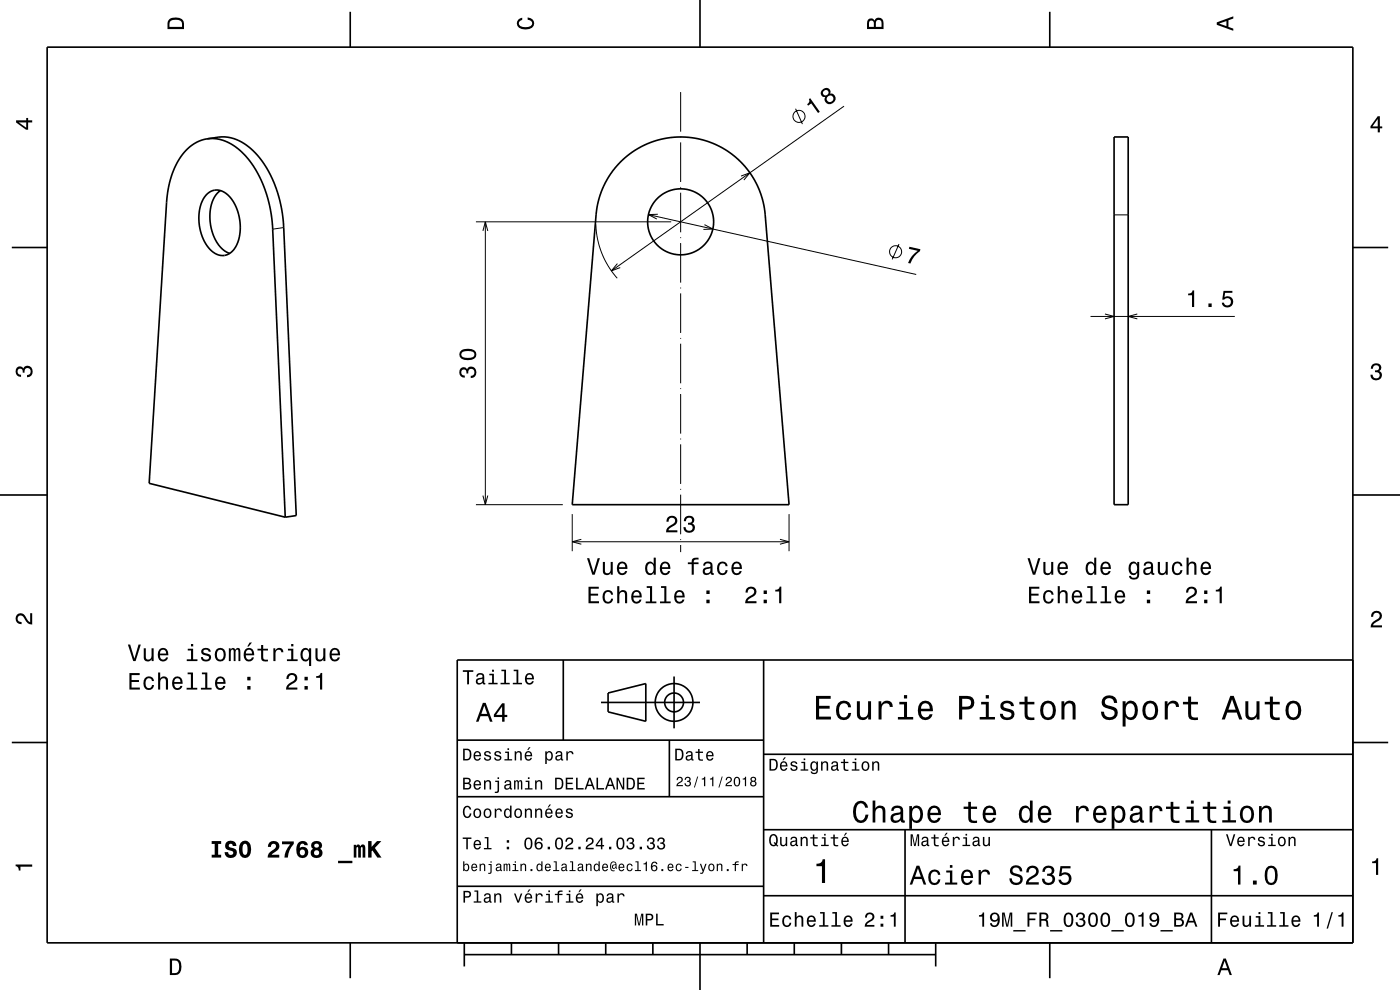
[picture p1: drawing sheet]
<svg xmlns="http://www.w3.org/2000/svg" width="297mm" height="210mm" viewBox="0 0 297 210" stroke-linecap="round" stroke-linejoin="round" font-family="sans-serif">
<g fill="none" stroke="#000" stroke-width=".21">
<path d="M144.4 19.5v8.4M144.4 29v.2M144.4 30.2v8.4M144.4 39.7v.1M157.2 37.3l1.9-.6-1.3 1.5M168.8 23.1l1.4 3.2M179.1 22.5l-49.4 35M60.2 48.3l-2.4 .3M101 47.1h41.4M102.4 49l.6-1.9 .5 1.9M103 47.1v60M126.4 47.6l.4 3.2 .9 3.1 1.4 2.7 1.8 2.4"/>
<path d="M131 55.9l-1.3 1.6 1.9-.7M137.6 45.5l56.8 12.7M139.6 45.4l-2 .1 1.7 1M144.4 40.9v8.4M144.4 50.3v.2M144.4 51.6v8.4M149.5 47.7l1.7 .9-2 .1M190.7 51.8l-1.4 3.2M236.3 45.6h3M144.4 61v.2M144.4 62.2v8.4M144.4 71.7v.2"/>
<path d="M144.4 72.9v8.4M231.3 67.1h30.7M234.4 66.6l1.9 .5-1.9 .5M241.3 66.6l-2 .5 2 .5M144.4 82.4v.1M144.4 83.6v8.4M144.4 93v.2M144.4 94.3v8.4M101 107.1h18.4M102.4 105.1l.6 2 .5-2M121.4 109.1v7.8M121.4 114.9h46"/>
<path d="M123.3 114.4l-1.9 .5 1.9 .5M144.4 103.7v.2M144.4 104.9v8.4M144.4 114.4v.2M144.4 115.6v1.5M165.5 114.4l1.9 .5-1.9 .5M167.4 109.1v7.8"/>
<circle cx="169.5" cy="24.7" r="1.28"/>
<circle cx="190" cy="53.4" r="1.28"/>
</g>
<g fill="none" stroke="#000" stroke-width=".35">
<path d="M10 10h277v190h-277zM74.3 2.5v7.5M148.5 0v10M222.7 2.5v7.5M43.9 29.5l3.2-.5 2 .3 2.3 .9 2.1 1.6 2 2.3 1.8 2.9 1.3 3 1 3.8 .6 4.5 2.6 61.1-2.3 .3M43.9 29.5h2.1l2.2 .6 1.8 1.1 2 1.8 1.7 2.2 1.6 2.7 1.2 3.1 .8 3.2 .5 4.2 2.7 61.3M43.9 29.5l-1.3 .3-1.6 .8-1.2 .9-1.3 1.5-1 1.6-.7 1.7-.7 2.1-.5 2-.3 2.5-3.7 59.6 28.9 7.2M131.6 34.4l1.3-1.2 1.8-1.3 2-1.1 2.1-.8 2.2-.6 1.9-.3h2.3l2.2 .2 2 .5 1.9 .6 2 1 1.9 1.2 1.5 1.3 1.5 1.7 1.4 1.8 .9 1.7 1.2 3 .6 3 5.1 62h-46l5.1-62.4 .7-2.9 1.1-2.8 1.5-2.5zM236.3 29.1h3v78h-3zM2.5 52.5h7.5M43.9 41.2a3.2 3.2 0 0 1 5 .7 9.8 9.8 0 0 1 .7 11 3.2 3.2 0 0 1-5.2-.1 9.8 9.8 0 0 1-.9-11.2zM46.8 40.4a7.4 7.4 0 0 0-2.1 7.3 7.2 7.2 0 0 0 4 6"/>
<path d="M287 52.5h7.5M0 105h10M287 105h10M119.5 140v17M162 140v60M287 140h-190v60M2.5 157.5h7.5M97 157h65M127.5 149h21M129 147l8-2v8l-8-2zM142 157v12M143 143.5v11"/>
<path d="M287 157.5h7.5M97 169h65M162 176h125M162 160h125M192 176v24M257 176v24M97 188h65M162 190h125M74.3 200v7.5M98.5 202.5h100M98.5 200v5M108.5 200v2.5"/>
<path d="M118.5 200v2.5M128.5 200v2.5M138.5 200v2.5M148.5 200v10M158.5 200v2.5M168.5 200v2.5M178.5 200v2.5M188.5 200v2.5M198.5 200v5M222.7 200v7.5"/>
<circle cx="144.4" cy="47.1" r="7"/>
<circle cx="143" cy="149" r="2"/>
<circle cx="143" cy="149" r="4"/>
</g>
<g fill="#000">
<path d="M36 4a2.18 2.18 0 0 0-.5 2.2h3.5v-1.2a1.43 1.43 0 0 0-1.7-1.3zM36.3 4.4a2.15 2.15 0 0 1 2.2 .3l.1 1h-2.6v-1z" fill-rule="evenodd"/>
<path d="M109.9 4.2l.9-.4v.4a.7 .7 0 0 0-.7 .5 .7 .7 0 0 0 .3 .8 1.7 1.7 0 0 0 2.5-.5 .9 .9 0 0 0-1-.8v-.5a1.24 1.24 0 0 1 1.4 1.1 1.24 1.24 0 0 1-1 1.4 2.22 2.22 0 0 1-2.5-.7l-.2-.5z" fill-rule="evenodd"/>
<path d="M184.2 4.2l-.3 .7v1.3h3.5v-1.3a.98 .98 0 0 0-.7-1.1 .98 .98 0 0 0-1.2 .6 .84 .84 0 0 0-1.3-.2zM184.5 4.5a.54 .54 0 0 1 .6-.1 .54 .54 0 0 1 .3 .6v.7h-1zM185.9 4.4a.62 .62 0 0 1 .8-.1 .62 .62 0 0 1 .3 .6v.8h-1.2z" fill-rule="evenodd"/>
<path d="M258.1 4.7v.6l3.5 1.2v-.4l-1-.4v-1.4l1-.4v-.4zM258.6 5l1.6-.5v1z" fill-rule="evenodd"/>
<path d="M3.4 25.5v.5l2.1 1.5h.5v-1.5h.8v-.5h-.8v-.5h-.4v.5zM4 26h1.6v1.1z" fill-rule="evenodd"/>
<path d="M171.6 21a.77 .77 0 0 1-.4 1.1l.2 .3 .7-.5 1.4 2.1 .4-.3-2-2.9zM174.3 19.2a.84 .84 0 0 0-.1 1 .84 .84 0 0 0 .9 .4 1.11 1.11 0 0 0 .5 1.5 1.11 1.11 0 0 0 1.5-.6 1.03 1.03 0 0 0 0-1.2 1.03 1.03 0 0 0-1-.4 .89 .89 0 0 0-.3-1.2 .89 .89 0 0 0-1.2 .2zM175.4 21a.71 .71 0 0 1 1.4 0 .71 .71 0 0 1-1.4 0zM174.6 19.7a.6 .6 0 0 1 1.2 0 .6 .6 0 0 1-1.2 0z" fill-rule="evenodd"/>
<path d="M292.3 24.7l-1.6 2.1v.4h1.6v.9h.4v-.9h.5v-.4h-.5v-2.1zM292.3 25.2v1.6h-1.1z" fill-rule="evenodd"/>
<path d="M192.9 52.3l2.4 .6-.1 .4a5.3 5.3 0 0 0-2.1 2.6l-.5-.1a5.2 5.2 0 0 1 2.1-2.6l-1.9-.4z" fill-rule="evenodd"/>
<path d="M252.1 62.3v.3h.8v2.5h.4v-3.5h-.3a.77 .77 0 0 1-.9 .7zM256.4 64.4v.7h.6v-.7zM259.6 61.7l-.3 1.9h.4a.79 .79 0 0 1 1.1-.2 .79 .79 0 0 1 .1 1.1 .79 .79 0 0 1-1.2 0v-.3h-.5a1.21 1.21 0 0 0 1.5 1.1 1.21 1.21 0 0 0 .8-1.7 1.21 1.21 0 0 0-1.7-.5l.1-1h1.5v-.4z" fill-rule="evenodd"/>
<path d="M291.1 77.4a1.08 1.08 0 0 1 1.4-.2 1.08 1.08 0 0 1 .4 1.2l-.3 .3a1.06 1.06 0 0 1 .5 1.3 1.06 1.06 0 0 1-1.2 .7 1.1 1.1 0 0 1-1.2-1.2h.5a.71 .71 0 0 0 1 .8 .71 .71 0 0 0 .1-1.3h-.6v-.4a.61 .61 0 0 0 .8-.3 .61 .61 0 0 0-.2-.8 .61 .61 0 0 0-.9 .2l-.1 .5h-.5z" fill-rule="evenodd"/>
<path d="M3.6 78a.86 .86 0 0 1 1.4 .2 1.06 1.06 0 0 1 1.2-.6 1.06 1.06 0 0 1 .7 1.2 1.1 1.1 0 0 1-1.2 1.2v-.4a.71 .71 0 0 0 .8-1 .71 .71 0 0 0-1.3-.1v.6h-.4a.61 .61 0 0 0-.3-.8 .61 .61 0 0 0-.8 .2 .61 .61 0 0 0 .2 .8l.6 .2v.4a1.15 1.15 0 0 1-1.2-.6 1.15 1.15 0 0 1 .3-1.3z" fill-rule="evenodd"/>
<path d="M97.7 78.2a1.17 1.17 0 0 0-.2 1.2 1.17 1.17 0 0 0 1.1 .7v-.4a.62 .62 0 0 1-.8-.4 .62 .62 0 0 1 .3-.8 .62 .62 0 0 1 .8 .2v.5h.4a.72 .72 0 0 1 .5-.9 .72 .72 0 0 1 .9 .5 .72 .72 0 0 1-.5 .9h-.3v.5a1.18 1.18 0 0 0 1.2-1.5 1.18 1.18 0 0 0-1.9-.6l-.1 .2a.86 .86 0 0 0-1.4-.1zM97.9 74.3a1.13 1.13 0 0 0-.4 1.2 1.13 1.13 0 0 0 1 .8 2.29 2.29 0 0 0 2.5-.6 1.14 1.14 0 0 0-1-1.6 2.86 2.86 0 0 0-2.1 .2zM97.9 74.9a2.37 2.37 0 0 1 2.7 0v.6a2.38 2.38 0 0 1-2.7 0z" fill-rule="evenodd"/>
<path d="M124.5 118.4l1.2 3.5h.5l1.1-3.5h-.5l-.9 3-.9-3zM127.9 119.2v1.8a.89 .89 0 0 0 .6 1 .89 .89 0 0 0 1.1-.5v.4h.4v-2.7h-.5v1.6a.65 .65 0 0 1-.3 .7 .65 .65 0 0 1-.8-.3l-.1-2zM131.2 119.5a1.54 1.54 0 0 0 .8 2.5 1.06 1.06 0 0 0 1.1-.9h-.5l-.2 .4-.4 .1a.76 .76 0 0 1-.7-.9h1.8a1.16 1.16 0 0 0-.5-1.4 1.16 1.16 0 0 0-1.4 .2zM131.5 119.7a.66 .66 0 0 1 .8-.1 .66 .66 0 0 1 .3 .7h-1.3zM137.1 119.5a1.58 1.58 0 0 0 .8 2.5l.4-.1 .4-.4v.4h.4v-3.6h-.4v1.3a.89 .89 0 0 0-1.6-.1zM137.5 119.8a.62 .62 0 0 1 .7-.3 .62 .62 0 0 1 .4 .6 1.12 1.12 0 0 1-.6 1.5 1.19 1.19 0 0 1-.5-1.8zM140.3 119.5a1.54 1.54 0 0 0 .8 2.5 1.06 1.06 0 0 0 1.1-.9h-.5l-.2 .4-.4 .1a.76 .76 0 0 1-.7-.9h1.8a1.16 1.16 0 0 0-.5-1.4 1.16 1.16 0 0 0-1.4 .2zM140.6 119.7a.66 .66 0 0 1 .8-.1 .66 .66 0 0 1 .4 .7h-1.4zM145.9 119.3v.4h.8v2.2h.5v-2.2h1v-.4h-1v-.4l.3-.2h.7v-.4a1.04 1.04 0 0 0-1.5 .7v.3zM149.4 119.3l-.2 .7h.4a.55 .55 0 0 1 .7-.5 .55 .55 0 0 1 .3 .7l-.2 .1a.98 .98 0 0 0-1.1 .3 .98 .98 0 0 0 0 1.2 1.06 1.06 0 0 0 1.5-.2l.1 .3h.5v-.3l-.2-.1v-1.6a1.02 1.02 0 0 0-1.8-.6zM149.6 120.9l1.1-.4a.77 .77 0 0 1-.2 .9 .77 .77 0 0 1-.9 .1zM152.4 119.5a1.53 1.53 0 0 0 .9 2.5 1.06 1.06 0 0 0 1.1-1.1h-.5a.67 .67 0 0 1-.6 .7 .67 .67 0 0 1-.7-.6 1.11 1.11 0 0 1 .7-1.5 .6 .6 0 0 1 .6 .6h.5a1.09 1.09 0 0 0-.8-1 1.09 1.09 0 0 0-1.2 .4zM155.5 119.5a1.54 1.54 0 0 0 .8 2.5 1.06 1.06 0 0 0 1-.9h-.4l-.2 .4-.4 .1a.76 .76 0 0 1-.7-.9h1.8a1.16 1.16 0 0 0-.5-1.4 1.16 1.16 0 0 0-1.4 .2zM155.8 119.7a.66 .66 0 0 1 .8-.1 .66 .66 0 0 1 .3 .7h-1.3z" fill-rule="evenodd"/>
<path d="M141.7 109.7l-.3 1h.4a.7 .7 0 0 1 .6-.9 .7 .7 0 0 1 .8 .5 .7 .7 0 0 1-.5 .9 1.8 1.8 0 0 0-1.4 1.7h2.4v-.4h-1.9a2.2 2.2 0 0 1 1.5-1.2 1.13 1.13 0 0 0 .1-1.6 1.13 1.13 0 0 0-1.7 0zM145.4 109.7l-.3 .9h.4a.62 .62 0 0 1 .4-.8 .62 .62 0 0 1 .8 .3 .62 .62 0 0 1-.3 .8h-.4v.4a.72 .72 0 0 1 .9 .4 .72 .72 0 0 1-.5 1 .72 .72 0 0 1-.9-.5v-.4h-.5a1.18 1.18 0 0 0 1.5 1.2 1.18 1.18 0 0 0 .6-1.8l-.2-.2a.97 .97 0 0 0 .2-1.3 .97 .97 0 0 0-1.4-.2z" fill-rule="evenodd"/>
<path d="M218 118.4l1.1 3.5h.5l1.1-3.5h-.5l-.8 3-.9-3zM221.3 119.2v1.8a.89 .89 0 0 0 .7 1 .89 .89 0 0 0 1-.5v.4h.4v-2.7h-.4v1.6a.65 .65 0 0 1-.4 .7 .65 .65 0 0 1-.8-.3v-2zM224.6 119.5a1.54 1.54 0 0 0 .8 2.5 1.06 1.06 0 0 0 1.1-.9h-.4l-.3 .4-.3 .1a.76 .76 0 0 1-.7-.9h1.8a1.16 1.16 0 0 0-.5-1.4 1.16 1.16 0 0 0-1.5 .2zM225 119.7a.66 .66 0 0 1 .8-.1 .66 .66 0 0 1 .3 .7h-1.3zM230.6 119.5a1.58 1.58 0 0 0 .7 2.5l.5-.1 .3-.4v.4h.5v-3.6h-.5v1.3a.89 .89 0 0 0-1.5-.1zM230.9 119.8a.62 .62 0 0 1 .7-.3 .62 .62 0 0 1 .5 .6 1.12 1.12 0 0 1-.7 1.5 1.19 1.19 0 0 1-.5-1.8zM233.7 119.5a1.54 1.54 0 0 0 .8 2.5 1.06 1.06 0 0 0 1.1-.9h-.4l-.2 .4-.4 .1a.76 .76 0 0 1-.7-.9h1.8a1.16 1.16 0 0 0-.5-1.4 1.16 1.16 0 0 0-1.5 .2zM234.1 119.7a.66 .66 0 0 1 .8-.1 .66 .66 0 0 1 .3 .7h-1.3zM239.7 119.5a1.57 1.57 0 0 0 .8 2.5l.4-.1 .4-.4a.73 .73 0 0 1-.4 1 .73 .73 0 0 1-1-.3h-.4a1.1 1.1 0 0 0 1.3 .8 1.1 1.1 0 0 0 .9-1.2v-2.6h-.4v.4l-.4-.4a.89 .89 0 0 0-1.2 .3zM240 119.8a.63 .63 0 0 1 .7-.3 .63 .63 0 0 1 .5 .6 1.11 1.11 0 0 1-.7 1.5 1.19 1.19 0 0 1-.5-1.8zM242.9 119.3l-.3 .7h.4a.55 .55 0 0 1 .7-.5 .55 .55 0 0 1 .4 .7l-.2 .1a.98 .98 0 0 0-1.2 .3 .98 .98 0 0 0 0 1.2 1.06 1.06 0 0 0 1.5-.2l.1 .3h.6v-.3l-.3-.1v-1.6a1.02 1.02 0 0 0-1.7-.6zM243.1 120.9l1.1-.4a.77 .77 0 0 1-.2 .9 .77 .77 0 0 1-.9 .1zM245.6 119.2v1.8a.89 .89 0 0 0 .6 1 .89 .89 0 0 0 1.1-.5v.4h.4v-2.7h-.4v1.6a.65 .65 0 0 1-.4 .7 .65 .65 0 0 1-.8-.3v-2zM248.9 119.5a1.52 1.52 0 0 0 .8 2.5 1.06 1.06 0 0 0 1.1-1.1h-.4a.67 .67 0 0 1-.6 .7 .67 .67 0 0 1-.7-.6 1.12 1.12 0 0 1 .7-1.5 .6 .6 0 0 1 .6 .6h.4a1.09 1.09 0 0 0-.7-1 1.09 1.09 0 0 0-1.2 .4zM251.7 118.3v3.6h.5v-1.5a.63 .63 0 0 1 .4-.8 .63 .63 0 0 1 .7 .3l.1 2h.4v-1.8a.88 .88 0 0 0-.6-.9 .88 .88 0 0 0-1 .4v-1.3zM255 119.5a1.54 1.54 0 0 0 .8 2.5 1.06 1.06 0 0 0 1.1-.9h-.5l-.2 .4-.4 .1a.76 .76 0 0 1-.7-.9h1.8a1.16 1.16 0 0 0-.5-1.4 1.16 1.16 0 0 0-1.4 .2zM255.3 119.7a.66 .66 0 0 1 .8-.1 .66 .66 0 0 1 .4 .7h-1.4z" fill-rule="evenodd"/>
<path d="M3.6 130.4a1.22 1.22 0 0 1 2 .7l.4 .6 .4 .3v-1.9h.4v2.4a1.8 1.8 0 0 1-1.7-1.4 .71 .71 0 0 0-.9-.5 .71 .71 0 0 0-.5 .8 .71 .71 0 0 0 .9 .5v.5a1.18 1.18 0 0 1-1.2-.7 1.18 1.18 0 0 1 .2-1.3z" fill-rule="evenodd"/>
<path d="M27.1 136.7l1.2 3.5h.5l1.1-3.5h-.5l-.9 3-.9-3zM30.5 137.5v1.8a.89 .89 0 0 0 .6 1 .89 .89 0 0 0 1.1-.5v.4h.4v-2.7h-.5v1.6a.64 .64 0 0 1-.3 .8 .64 .64 0 0 1-.8-.3l-.1-2.1zM33.8 137.8a1.54 1.54 0 0 0 .8 2.5 1.05 1.05 0 0 0 1.1-.8h-.5l-.2 .3-.4 .1a.75 .75 0 0 1-.7-.9h1.8a1.16 1.16 0 0 0-.5-1.4 1.16 1.16 0 0 0-1.4 .2zM34.1 138a.66 .66 0 0 1 .8-.1 .66 .66 0 0 1 .3 .7h-1.3zM39.8 137.6v.4h.7v1.9h-.9v.3h2.3v-.3h-.9v-2.3zM40.5 136.6v.5h.5v-.5zM42.9 137.7a.75 .75 0 0 0-.2 .8 .75 .75 0 0 0 .7 .5l.9 .3a.63 .63 0 0 1-.6 .7 .63 .63 0 0 1-.7-.6h-.4a1.07 1.07 0 0 0 1.2 .9 1.07 1.07 0 0 0 .9-1.2l-.4-.3-1.1-.4a.54 .54 0 0 1 .4-.7 .54 .54 0 0 1 .7 .5h.4a1.03 1.03 0 0 0-.7-.8 1.03 1.03 0 0 0-1.1 .3zM45.9 137.8a1.53 1.53 0 0 0 .8 2.5 1.48 1.48 0 0 0 1.2-1.4 1.48 1.48 0 0 0-1.2-1.5l-.5 .1zM46.2 138.1a.67 .67 0 0 1 .7-.3 .67 .67 0 0 1 .5 .6 1.11 1.11 0 0 1-.7 1.5 1.17 1.17 0 0 1-.5-1.8zM48.5 137.5v2.7h.5v-1.8l.2-.6h.2l.2 .3v2.1h.4v-2l.3-.4 .2 .1 .1 .4v1.9h.4v-1.8a.69 .69 0 0 0-.5-1l-.6 .4-.2-.3-.3-.1-.5 .4v-.3zM53 136.3l-.5 .9h.3l.7-.9zM52 137.8a1.54 1.54 0 0 0 .8 2.5 1.06 1.06 0 0 0 1.1-.8h-.5l-.2 .3-.4 .1a.75 .75 0 0 1-.7-.9h1.8a1.17 1.17 0 0 0-.5-1.4 1.17 1.17 0 0 0-1.4 .2zM52.3 138a.66 .66 0 0 1 .8-.1 .66 .66 0 0 1 .4 .7h-1.4zM55.4 136.8v.8h-.8v.4h.8v1.8a1.05 1.05 0 0 0 1.4 .5v-.4a.68 .68 0 0 1-1-.3v-1.6h1v-.4h-1v-.8zM58 137.5v2.7h.4v-1.5a.66 .66 0 0 1 .4-.8 .66 .66 0 0 1 .8 .2l.1 .3h.4a.89 .89 0 0 0-.7-1 .89 .89 0 0 0-1 .6v-.5zM61.1 137.6v.4h.7v1.9h-.9v.3h2.2v-.3h-.9v-2.3zM61.8 136.6v.5h.4v-.5zM64 137.8a1.57 1.57 0 0 0 .8 2.5l.4-.1 .4-.4v1.5h.4v-3.8h-.4v.4l-.2-.2a.87 .87 0 0 0-1.4 .1zM64.4 138.1a.62 .62 0 0 1 .7-.3 .62 .62 0 0 1 .4 .6 1.11 1.11 0 0 1-.6 1.5 1.19 1.19 0 0 1-.5-1.8zM66.9 137.5v1.8a.89 .89 0 0 0 .6 1 .89 .89 0 0 0 1.1-.5v.4h.4v-2.7h-.4v1.6a.65 .65 0 0 1-.4 .8 .65 .65 0 0 1-.8-.3v-2.1zM70.2 137.8a1.54 1.54 0 0 0 .8 2.5 1.06 1.06 0 0 0 1.1-.8h-.4l-.3 .3-.3 .1a.76 .76 0 0 1-.7-.9h1.7a1.16 1.16 0 0 0-.5-1.4 1.16 1.16 0 0 0-1.4 .2zM70.6 138a.66 .66 0 0 1 .8-.1 .66 .66 0 0 1 .3 .7h-1.3z" fill-rule="evenodd"/>
<path d="M124.9 124.5v3.5h2.2v-.5h-1.8v-1.1h1.6v-.5h-1.6v-1h1.7v-.4zM128.1 125.5a1.53 1.53 0 0 0 .9 2.6 1.06 1.06 0 0 0 1.1-1.1h-.5a.67 .67 0 0 1-.6 .7 .67 .67 0 0 1-.7-.6 1.11 1.11 0 0 1 .7-1.6 .6 .6 0 0 1 .6 .6h.5a1.09 1.09 0 0 0-.8-.9 1.09 1.09 0 0 0-1.2 .3zM130.9 124.3v3.7h.5v-1.6a.64 .64 0 0 1 .4-.8 .64 .64 0 0 1 .8 .4v2h.4v-1.8a.88 .88 0 0 0-.6-1 .88 .88 0 0 0-1 .4v-1.3zM134.2 125.5a1.54 1.54 0 0 0 .8 2.6 1.06 1.06 0 0 0 1.1-.9h-.4l-.3 .3-.3 .2a.76 .76 0 0 1-.7-1h1.7a1.16 1.16 0 0 0-.5-1.3 1.16 1.16 0 0 0-1.4 .1zM134.6 125.8a.66 .66 0 0 1 .8-.2 .66 .66 0 0 1 .3 .8h-1.3zM137.2 124.3v.4h.7v2.9h-.9v.4h2.2v-.4h-.9v-3.3zM140.2 124.3v.4h.7v2.9h-.9v.4h2.3v-.4h-.9v-3.3zM143.3 125.5a1.54 1.54 0 0 0 .8 2.6 1.05 1.05 0 0 0 1.1-.9h-.4l-.3 .3-.3 .2a.76 .76 0 0 1-.7-1h1.7a1.16 1.16 0 0 0-.4-1.3 1.16 1.16 0 0 0-1.5 .1zM143.7 125.8a.66 .66 0 0 1 .8-.2 .66 .66 0 0 1 .3 .8h-1.3zM149.8 127.2v.8h.7v-.8zM149.8 125.3v.7h.7v-.7z" fill-rule="evenodd"/>
<path d="M158.5 124.8l-.3 .9h.4a.7 .7 0 0 1 .5-.8 .7 .7 0 0 1 .9 .5 .7 .7 0 0 1-.5 .8 1.8 1.8 0 0 0-1.4 1.8h2.4v-.5h-1.9a1.69 1.69 0 0 1 1.1-.9 1.15 1.15 0 0 0 .6-1.7 1.15 1.15 0 0 0-1.8-.1zM162 127.2v.8h.7v-.8zM162 125.3v.7h.7v-.7zM164.5 125.1v.4h.8v2.5h.4v-3.6h-.3a.77 .77 0 0 1-.9 .7z" fill-rule="evenodd"/>
<path d="M218.3 124.5v3.5h2.2v-.5h-1.7v-1.1h1.5v-.5h-1.5v-1h1.7v-.4zM221.6 125.5a1.53 1.53 0 0 0 .8 2.6 1.06 1.06 0 0 0 1.1-1.1h-.4a.67 .67 0 0 1-.6 .7 .67 .67 0 0 1-.7-.6 1.11 1.11 0 0 1 .6-1.6 .6 .6 0 0 1 .7 .6h.4a1.09 1.09 0 0 0-.7-.9 1.09 1.09 0 0 0-1.2 .3zM224.4 124.3v3.7h.4v-1.6a.64 .64 0 0 1 .4-.8 .64 .64 0 0 1 .8 .4v2h.5v-1.8a.88 .88 0 0 0-.6-1 .88 .88 0 0 0-1.1 .4v-1.3zM227.7 125.5a1.54 1.54 0 0 0 .8 2.6 1.06 1.06 0 0 0 1-.9h-.4l-.2 .3-.4 .2a.76 .76 0 0 1-.7-1h1.8a1.16 1.16 0 0 0-.5-1.3 1.16 1.16 0 0 0-1.4 .1zM228 125.8a.66 .66 0 0 1 .8-.2 .66 .66 0 0 1 .3 .8h-1.3zM230.6 124.3v.4h.7v2.9h-.9v.4h2.3v-.4h-.9v-3.3zM233.7 124.3v.4h.7v2.9h-.9v.4h2.2v-.4h-.9v-3.3zM236.8 125.5a1.54 1.54 0 0 0 .8 2.6 1.05 1.05 0 0 0 1.1-.9h-.5l-.2 .3-.4 .2a.76 .76 0 0 1-.7-1h1.8a1.16 1.16 0 0 0-.5-1.3 1.16 1.16 0 0 0-1.4 .1zM237.1 125.8a.66 .66 0 0 1 .8-.2 .66 .66 0 0 1 .3 .8h-1.3zM243.3 127.2v.8h.7v-.8zM243.3 125.3v.7h.7v-.7z" fill-rule="evenodd"/>
<path d="M251.9 124.8l-.3 .9h.5a.7 .7 0 0 1 .5-.8 .7 .7 0 0 1 .8 .5 .7 .7 0 0 1-.5 .8 1.8 1.8 0 0 0-1.4 1.8h2.4v-.5h-1.9a2.23 2.23 0 0 1 1.5-1.1 1.13 1.13 0 0 0 .1-1.7 1.13 1.13 0 0 0-1.7 .1zM255.4 127.2v.8h.7v-.8zM255.4 125.3v.7h.7v-.7zM257.9 125.1v.4h.8v2.5h.5v-3.6h-.3a.77 .77 0 0 1-1 .7z" fill-rule="evenodd"/>
<path d="M291.2 129.9a1.18 1.18 0 0 1 1.9 .3 1.18 1.18 0 0 1-1 1.7l-.5 .3-.3 .5h1.9v.4h-2.4a1.8 1.8 0 0 1 1.4-1.8 .71 .71 0 0 0 .5-.8 .71 .71 0 0 0-.9-.5 .71 .71 0 0 0-.5 .8h-.4z" fill-rule="evenodd"/>
<path d="M27.5 142.8v3.5h2.2v-.4h-1.8v-1.2h1.6v-.4h-1.6v-1.1h1.7v-.4zM30.7 143.9a1.52 1.52 0 0 0 .9 2.5 1.05 1.05 0 0 0 1.1-1.1h-.4a.67 .67 0 0 1-.7 .7 .67 .67 0 0 1-.7-.6 1.12 1.12 0 0 1 .7-1.5 .6 .6 0 0 1 .6 .6h.5a1.09 1.09 0 0 0-.8-1 1.09 1.09 0 0 0-1.2 .4zM33.5 142.7v3.6h.5v-1.6a.63 .63 0 0 1 .4-.8 .63 .63 0 0 1 .8 .4v2h.4v-1.8a.88 .88 0 0 0-.6-1 .88 .88 0 0 0-1 .5v-1.3zM36.8 143.9a1.54 1.54 0 0 0 .8 2.5 1.06 1.06 0 0 0 1.1-.9h-.4l-.3 .4-.3 .1a.75 .75 0 0 1-.7-.9h1.7a1.17 1.17 0 0 0-.4-1.4 1.17 1.17 0 0 0-1.5 .2zM37.2 144.1a.66 .66 0 0 1 .8-.2 .66 .66 0 0 1 .3 .8h-1.3zM39.8 142.7v.3h.7v2.9h-.9v.4h2.2v-.4h-.9v-3.2zM42.8 142.7v.3h.7v2.9h-.9v.4h2.3v-.4h-.9v-3.2zM45.9 143.9a1.54 1.54 0 0 0 .8 2.5 1.06 1.06 0 0 0 1.1-.9h-.4l-.3 .4-.3 .1a.76 .76 0 0 1-.7-.9h1.8a1.17 1.17 0 0 0-.5-1.4 1.17 1.17 0 0 0-1.5 .2zM46.3 144.1a.66 .66 0 0 1 .8-.2 .66 .66 0 0 1 .3 .8h-1.3zM52.5 145.5v.8h.6v-.8zM52.5 143.6v.7h.6v-.7z" fill-rule="evenodd"/>
<path d="M61.1 143.1l-.3 .9h.4a.7 .7 0 0 1 .5-.8 .7 .7 0 0 1 .9 .5 .7 .7 0 0 1-.5 .8 1.81 1.81 0 0 0-1.4 1.8h2.4v-.5h-1.9a2.23 2.23 0 0 1 1.5-1.1 1.13 1.13 0 0 0 .1-1.7 1.13 1.13 0 0 0-1.7 .1zM64.6 145.5v.8h.7v-.8zM64.6 143.6v.7h.7v-.7zM67.1 143.4v.4h.8v2.5h.5v-3.5h-.4a.78 .78 0 0 1-.9 .6z" fill-rule="evenodd"/>
<path d="M98.2 158.8v2.5h.9a1.37 1.37 0 0 0 .7-2.2 1.56 1.56 0 0 0-1.6-.3zM98.6 159.1a.98 .98 0 0 1 1.1 .7 .98 .98 0 0 1-.6 1.2h-.5zM100.7 159.6a1.04 1.04 0 0 0-.2 1.2 1.04 1.04 0 0 0 1 .5l.5-.5h-.3l-.4 .3a.54 .54 0 0 1-.5-.7h1.3a.83 .83 0 0 0-.4-.9 .83 .83 0 0 0-1 .1zM100.9 159.7l.2-.1a.47 .47 0 0 1 .5 .1 .47 .47 0 0 1 .1 .5h-.9zM102.9 159.5l-.2 .1a.69 .69 0 0 0 .9 .9l.2 .1a.43 .43 0 0 1-.4 .5 .43 .43 0 0 1-.4-.4h-.3a.74 .74 0 0 0 .9 .7 .74 .74 0 0 0 .5-1l-1-.4a.38 .38 0 0 1 .3-.5 .38 .38 0 0 1 .4 .4h.3a.78 .78 0 0 0-1.2-.4zM105.1 159.5l-.2 .1a.69 .69 0 0 0 .9 .9l.2 .1a.43 .43 0 0 1-.4 .5 .43 .43 0 0 1-.5-.4h-.3a.74 .74 0 0 0 .9 .7 .74 .74 0 0 0 .5-1l-.9-.4a.38 .38 0 0 1 .3-.5 .38 .38 0 0 1 .4 .4h.3a.77 .77 0 0 0-1.2-.4zM107.2 159.4v.3h.5v1.3h-.7v.3h1.6v-.3h-.6v-1.6zM107.7 158.7v.4h.3v-.4zM109.2 159.4v1.9h.3v-1.1a.45 .45 0 0 1 .4-.6 .45 .45 0 0 1 .5 .5v1.2h.3v-1.3a.63 .63 0 0 0-.5-.7 .63 .63 0 0 0-.7 .4v-.3zM112.2 158.5l-.4 .6h.3l.5-.6zM111.5 159.6a1.04 1.04 0 0 0-.2 1.2 1.04 1.04 0 0 0 1.1 .5l.5-.5h-.3l-.5 .3a.54 .54 0 0 1-.5-.7h1.3a.83 .83 0 0 0-.4-.9 .83 .83 0 0 0-1 .1zM111.8 159.7l.1-.1a.48 .48 0 0 1 .5 .1 .48 .48 0 0 1 .2 .5h-1zM115.7 159.4v2.7h.3v-1.1a.66 .66 0 0 0 .7 .4 .66 .66 0 0 0 .5-.6 .91 .91 0 0 0 0-1.1 .91 .91 0 0 0-1-.3l-.2 .3v-.3zM116.1 159.8a.45 .45 0 0 1 .5-.2 .45 .45 0 0 1 .3 .4 .65 .65 0 0 1 .1 .8 .65 .65 0 0 1-.7 .2 .98 .98 0 0 1-.2-1.2zM118.1 159.5l-.2 .4h.3a.39 .39 0 0 1 .4-.3 .39 .39 0 0 1 .3 .5h-.1a.65 .65 0 0 0-1 .4 .65 .65 0 0 0 .6 .9l.6-.3 .1 .2h.4v-.2l-.2-.1v-1.1a.72 .72 0 0 0-.5-.6 .72 .72 0 0 0-.7 .2zM118.2 160.6l.8-.3a.55 .55 0 0 1-.2 .7 .55 .55 0 0 1-.6 0zM120.1 159.4v1.9h.4v-1.1a.47 .47 0 0 1 .2-.6 .47 .47 0 0 1 .6 .2v.2h.4a.64 .64 0 0 0-.5-.7 .64 .64 0 0 0-.8 .4v-.3z" fill-rule="evenodd"/>
<path d="M98.2 142.2v.3h.9v2.7h.4v-2.7h.9v-.3zM101.3 143l-.3 .5h.4a.47 .47 0 0 1 .5-.4 .47 .47 0 0 1 .4 .6l-.2 .1a.84 .84 0 0 0-1 .2 .84 .84 0 0 0 0 1.1 .9 .9 0 0 0 1.3-.2l.1 .2 .5 .1v-.3l-.3-.1v-1.3a.87 .87 0 0 0-1.4-.5zM101.4 144.3l.9-.3a.66 .66 0 0 1-.1 .7 .66 .66 0 0 1-.8 .1zM103.8 142.9v.3h.6v1.6h-.8v.4h2v-.4h-.8v-1.9zM104.4 142.1v.4h.4v-.4zM106.4 142.1v.3h.6v2.4h-.8v.4h1.9v-.4h-.7v-2.7zM109 142.1v.3h.6v2.4h-.8v.4h1.9v-.4h-.7v-2.7zM111.6 143.1a1.32 1.32 0 0 0 .7 2.1 .9 .9 0 0 0 .9-.7h-.3l-.2 .3-.4 .1a.65 .65 0 0 1-.6-.8h1.6a1 1 0 0 0-.4-1.2 1 1 0 0 0-1.3 .2zM111.9 143.3a.57 .57 0 0 1 .7-.1 .57 .57 0 0 1 .3 .6h-1.2z" fill-rule="evenodd"/>
<path d="M102.4 149.1l-1.4 4h.5l.4-1.2h1.6l.4 1.2h.6l-1.5-4zM102.7 149.7l.7 1.7h-1.3zM106.5 149.2l-1.7 2.4v.5h1.7v1h.5v-1h.6v-.5h-.6v-2.4zM106.5 149.9v1.7h-1.3z" fill-rule="evenodd"/>
<path d="M143.2 158.8v2.5h.9a1.37 1.37 0 0 0 .7-2.2 1.56 1.56 0 0 0-1.6-.3zM143.6 159.1a.98 .98 0 0 1 1.1 .7 .98 .98 0 0 1-.6 1.2h-.5zM145.7 159.5l-.2 .4h.3a.39 .39 0 0 1 .5-.3 .39 .39 0 0 1 .3 .5h-.2a.65 .65 0 0 0-.9 .4 .65 .65 0 0 0 .5 .9l.7-.3v.2h.4v-.2l-.1-.1-.1-1.1a.73 .73 0 0 0-.4-.6 .73 .73 0 0 0-.8 .2zM145.8 160.6l.8-.3a.55 .55 0 0 1-.1 .7 .55 .55 0 0 1-.7 0zM148.1 158.9v.5h-.5v.3h.5v1.3a.75 .75 0 0 0 1 .4v-.3a.48 .48 0 0 1-.7-.3v-1.1h.7v-.3h-.7v-.5zM150 159.6a1.04 1.04 0 0 0-.2 1.2 1.04 1.04 0 0 0 1.1 .5l.5-.5h-.4l-.4 .3a.54 .54 0 0 1-.5-.7h1.3a.83 .83 0 0 0-.4-.9 .83 .83 0 0 0-1 .1zM150.3 159.7l.1-.1a.48 .48 0 0 1 .5 .1 .48 .48 0 0 1 .2 .5h-1z" fill-rule="evenodd"/>
<path d="M173.1 147.6v5h3.2v-.6h-2.5v-1.7h2.2v-.6h-2.2v-1.5h2.4v-.6zM177.8 149.2a2.59 2.59 0 0 0 .5 3.4 1.58 1.58 0 0 0 2.3-1.4h-.6a.95 .95 0 0 1-.9 1 .95 .95 0 0 1-1-.9 1.59 1.59 0 0 1 .9-2.1 .85 .85 0 0 1 .9 .8h.7a1.56 1.56 0 0 0-1.1-1.3 1.56 1.56 0 0 0-1.7 .5zM181.8 148.8v2.5a1.27 1.27 0 0 0 .9 1.4 1.27 1.27 0 0 0 1.5-.7v.6h.6v-3.8h-.6v2.2a.92 .92 0 0 1-.6 1.1 .92 .92 0 0 1-1.2-.4v-2.9zM186.4 148.8v3.8h.6v-2.2a.95 .95 0 0 1 .5-1.1 .95 .95 0 0 1 1.2 .3l.1 .4h.6a1.28 1.28 0 0 0-1-1.4 1.28 1.28 0 0 0-1.4 .8v-.6zM190.8 148.9v.5h1v2.7h-1.3v.5h3.2v-.5h-1.3v-3.2zM191.8 147.4v.8h.6v-.8zM195.1 149.2a2.62 2.62 0 0 0 .5 3.4 1.57 1.57 0 0 0 2.2-1.1h-.6l-.3 .5-.5 .2a1.08 1.08 0 0 1-1-1.3h2.5a1.66 1.66 0 0 0-.7-2 1.66 1.66 0 0 0-2.1 .3zM195.6 149.5a.94 .94 0 0 1 1.2-.2 .94 .94 0 0 1 .5 1h-1.9zM203.5 147.6v5h.6v-2.1h.8a1.47 1.47 0 0 0 1.8-1.2 1.47 1.47 0 0 0-1.5-1.7zM204.1 148.2a1.6 1.6 0 0 1 1.8 .5 .86 .86 0 0 1 0 .9 .86 .86 0 0 1-.9 .3h-.9zM208.1 148.9v.5h1v2.7h-1.3v.5h3.3v-.5h-1.3v-3.2zM209.1 147.4v.8h.7v-.8zM212.6 148.9a1.08 1.08 0 0 0-.3 1.2 1.08 1.08 0 0 0 1 .7l1.1 .4a.57 .57 0 0 1 .2 .6 .57 .57 0 0 1-.5 .4 .96 .96 0 0 1-1.4-.8h-.6a1.6 1.6 0 0 0 1.3 1.4 1.6 1.6 0 0 0 1.7-.8 1.13 1.13 0 0 0-1-1.6l-1.1-.3-.2-.4a.87 .87 0 0 1 .9-.5 .87 .87 0 0 1 .8 .6h.6a1.41 1.41 0 0 0-2.1-1.1zM217.4 147.8v1.1h-1.1v.5h1.1v2.6l.2 .4 .4 .3h1.4v-.5a.97 .97 0 0 1-1.4-.5v-2.3h1.4v-.5h-1.4v-1.1zM221.1 149.2a2.56 2.56 0 0 0 .5 3.4 1.72 1.72 0 0 0 1.8-.2 1.72 1.72 0 0 0 .6-1.7 1.7 1.7 0 0 0-.9-1.9 1.7 1.7 0 0 0-2 .4zM221.6 149.6a.96 .96 0 0 1 1-.4 .96 .96 0 0 1 .7 .8 1.59 1.59 0 0 1-1 2.2 1.19 1.19 0 0 1-1-1.5zM225.2 148.8v3.8h.6v-2.2a.97 .97 0 0 1 .5-1.1 .97 .97 0 0 1 1.1 .2l.1 .7v2.4h.7v-2.5a1.27 1.27 0 0 0-.9-1.4 1.27 1.27 0 0 0-1.5 .6v-.5zM234.1 147.9a1.38 1.38 0 0 0-.3 1.5 1.38 1.38 0 0 0 1.3 .9 1.25 1.25 0 0 1 1.4 .9 1.15 1.15 0 0 1-1.3 .9 1.15 1.15 0 0 1-1-1.1h-.7a1.8 1.8 0 0 0 1.7 1.8 1.8 1.8 0 0 0 1.9-1.6 1.46 1.46 0 0 0-1.5-1.4l-.6-.2a.83 .83 0 0 1-.5-1.1 .83 .83 0 0 1 1.2-.3l.5 .5 .1 .4h.7a1.67 1.67 0 0 0-1-1.6 1.67 1.67 0 0 0-1.9 .4zM238.2 148.8v5.3h.6v-2.1a1.32 1.32 0 0 0 1.4 .7 1.32 1.32 0 0 0 1.1-1.1 2.43 2.43 0 0 0-.8-2.8 1.21 1.21 0 0 0-1.7 .5v-.5zM239.1 149.6a.9 .9 0 0 1 .9-.4 .9 .9 0 0 1 .7 .8 1.61 1.61 0 0 1-.9 2.2 1.18 1.18 0 0 1-1-1.5zM242.8 149.2a2.56 2.56 0 0 0 .5 3.4 1.72 1.72 0 0 0 1.8-.2 1.72 1.72 0 0 0 .6-1.7 1.7 1.7 0 0 0-.9-1.9 1.7 1.7 0 0 0-2 .4zM243.3 149.6a.96 .96 0 0 1 1-.4 .96 .96 0 0 1 .7 .8 1.59 1.59 0 0 1-1 2.2 1.19 1.19 0 0 1-1-1.5zM247.1 148.8v3.8h.6v-2.2a.95 .95 0 0 1 .5-1.1 .95 .95 0 0 1 1.2 .3l.1 .4h.6a1.28 1.28 0 0 0-1-1.4 1.28 1.28 0 0 0-1.4 .8v-.6zM252 147.8v1.1h-1v.5h1l.1 2.6 .2 .4 .4 .3h1.4v-.5a.97 .97 0 0 1-1.4-.5v-2.3h1.4v-.5h-1.4v-1.1zM261 147.6l-1.8 5h.6l.6-1.4h2l.5 1.4h.7l-1.9-5zM261.4 148.3l.7 2.2h-1.5zM264.2 148.8v2.5a1.27 1.27 0 0 0 .9 1.4 1.27 1.27 0 0 0 1.5-.7v.6h.6v-3.8h-.6v2.2a.92 .92 0 0 1-.6 1.1 .92 .92 0 0 1-1.1-.4l-.1-2.9zM269.4 147.8v1.1h-1.1v.5h1.1v2.6l.2 .4 .4 .3 .7 .1 .8-.1v-.5a.97 .97 0 0 1-1.4-.5l-.1-2.3h1.5v-.5h-1.5v-1.1zM273.1 149.2a2.56 2.56 0 0 0 .6 3.4 1.72 1.72 0 0 0 1.8-.2 1.72 1.72 0 0 0 .6-1.7 1.7 1.7 0 0 0-.9-1.9 1.7 1.7 0 0 0-2.1 .4zM273.6 149.6a.96 .96 0 0 1 1-.4 .96 .96 0 0 1 .7 .8 1.59 1.59 0 0 1-.9 2.2 1.19 1.19 0 0 1-1.1-1.5z" fill-rule="evenodd"/>
<path d="M44.9 178.4v.6h.6v2.3h-.6v.6h2v-.6h-.6v-2.3h.6v-.6zM48.1 178.6a1.07 1.07 0 0 0-.3 1.3 1.07 1.07 0 0 0 1.2 .6l.3 .1a.52 .52 0 0 1-.3 .8 .52 .52 0 0 1-.6-.6h-.8a1.29 1.29 0 0 0 1.5 1.2 1.29 1.29 0 0 0 1.1-1.6 2.01 2.01 0 0 0-1.5-.7l-.2-.3 .1-.3 .4-.1 .3 .1 .1 .4h.8a1.24 1.24 0 0 0-.8-1.1 1.24 1.24 0 0 0-1.3 .2zM51 178.8a2.53 2.53 0 0 0 .4 3.1 1.21 1.21 0 0 0 1.8-.9 1.94 1.94 0 0 0-.9-2.6h-.9zM51.7 179h.3a1.63 1.63 0 0 1 .2 2.3h-.5a2.19 2.19 0 0 1 0-2.3zM57.2 178.7l-.4 .9h.7a.56 .56 0 0 1 .7-.6 .56 .56 0 0 1 .1 1l-.3 .2a2.04 2.04 0 0 0-1.2 1.7h2.4v-.6h-1.6l.8-.6a1.22 1.22 0 0 0 .7-1.9 1.22 1.22 0 0 0-1.9-.1zM59.8 178.5v.6h1.8a4.7 4.7 0 0 0-1.3 2.8h.8a4.6 4.6 0 0 1 1.2-2.9v-.5zM63.4 178.7a2.35 2.35 0 0 0 .2 3.2 1.19 1.19 0 0 0 1.8-1 1.19 1.19 0 0 0-1.8-1 .74 .74 0 0 1 .6-1l.3 .1 .1 .3h.7a1.13 1.13 0 0 0-1.9-.6zM63.5 180.8a.6 .6 0 0 1 1.2 0 .6 .6 0 0 1-1.2 0zM66.3 178.6a.88 .88 0 0 0 .1 1.5 1.06 1.06 0 0 0-.4 1.3 1.06 1.06 0 0 0 1.2 .6 1.06 1.06 0 0 0 1.2-.6 1.06 1.06 0 0 0-.5-1.3 .94 .94 0 0 0 .3-1.2 .94 .94 0 0 0-1-.5zM66.6 180.9a.56 .56 0 0 1 1.1 0 .56 .56 0 0 1-1.1 0zM66.7 179.4a.47 .47 0 0 1 .9 0 .47 .47 0 0 1-.9 0zM71.7 182.6v.5h3.1v-.5zM75 179.2v2.7h.6v-2l.2-.2 .2 .2v2h.6v-2l.2-.2 .1 .2v2h.6v-2.3l-.3-.4h-.5l-.3 .3-.1-.3-.3-.1-.4 .4v-.3zM78.1 178.4v3.5h.7v-1.3l.2-.2 1.1 1.5h.8l-1.4-2 1.4-1.5h-.9l-1.2 1.3v-1.3z" fill-rule="evenodd"/>
<path d="M98.3 165v2.5h.9a.7 .7 0 0 0 .8-.6 .7 .7 0 0 0-.5-.8 .61 .61 0 0 0 .3-.7 .61 .61 0 0 0-.7-.4zM98.6 165.3h.5a.38 .38 0 0 1 .4 .4 .38 .38 0 0 1-.4 .3h-.5zM98.6 166.3h.5a.44 .44 0 0 1 .5 .4 .44 .44 0 0 1-.4 .5h-.6zM100.7 165.7a1.04 1.04 0 0 0-.2 1.2 1.04 1.04 0 0 0 1 .6l.5-.6h-.3l-.4 .4a.54 .54 0 0 1-.5-.7h1.3a.83 .83 0 0 0-.4-1 .83 .83 0 0 0-1 .1zM100.9 165.9l.2-.1a.47 .47 0 0 1 .5 .1 .47 .47 0 0 1 .1 .4h-.9zM102.7 165.5v2h.3v-1.1a.45 .45 0 0 1 .4-.7 .45 .45 0 0 1 .5 .6v1.2h.3v-1.3a.63 .63 0 0 0-.5-.7 .63 .63 0 0 0-.7 .3v-.3zM105.1 165.6v.3h.5v1.7l-.2 .3h-.4v.3a.62 .62 0 0 0 .9-.6v-2zM105.6 164.9v.3h.3v-.3zM107.2 165.6l-.2 .5h.3a.39 .39 0 0 1 .5-.4 .39 .39 0 0 1 .3 .6h-.2a.65 .65 0 0 0-.9 .4 .65 .65 0 0 0 .5 .8l.7-.3v.2l.4 .1v-.3h-.1l-.1-1.1a.73 .73 0 0 0-.4-.6 .73 .73 0 0 0-.8 .1zM107.3 166.7l.8-.2a.55 .55 0 0 1-.1 .6 .55 .55 0 0 1-.7 .1zM109.1 165.5v2h.2v-1.3l.2-.4h.2l.1 .2v1.5h.3v-1.5l.2-.3 .2 .4v1.4h.3v-1.4a.5 .5 0 0 0-.4-.6l-.4 .2-.3-.2-.4 .2v-.2zM111.5 165.6v.3h.5v1.3h-.6v.3h1.6v-.3h-.7v-1.6zM112 164.9v.3h.3v-.3zM113.5 165.5v2h.3v-1.1a.45 .45 0 0 1 .3-.6 .45 .45 0 0 1 .6 .2v1.5h.3v-1.3a.63 .63 0 0 0-.4-.7 .63 .63 0 0 0-.8 .3v-.3zM117.8 165v2.5h.8a1.37 1.37 0 0 0 .7-2.2 1.55 1.55 0 0 0-1.5-.3zM118.1 165.3a.98 .98 0 0 1 1.1 .7 .98 .98 0 0 1-.6 1.2h-.5zM120 165v2.5h1.6v-.3h-1.3v-.9h1.2v-.3h-1.2v-.7h1.3v-.3zM122.2 165v2.5h1.6v-.3h-1.3v-2.2zM124.9 165l-.9 2.5h.3l.3-.8h1l.3 .8h.3l-.9-2.5zM125.1 165.3l.4 1.1h-.8zM126.5 165v2.5h1.7v-.3h-1.3v-2.2zM129.3 165l-.9 2.5h.3l.2-.8h1l.3 .8h.3l-.9-2.5zM129.4 165.3l.4 1.1h-.7zM130.8 165v2.5h.3v-2.1l.9 2.1h.4v-2.5h-.3v2l-.9-2zM132.9 165v2.5h.9a1.37 1.37 0 0 0 .7-2.2 1.55 1.55 0 0 0-1.6-.3zM133.3 165.3a.98 .98 0 0 1 1.1 .7 .98 .98 0 0 1-.6 1.2h-.5zM135.2 165v2.5h1.6v-.3h-1.3v-.9h1.1v-.3h-1.1v-.7h1.3v-.3z" fill-rule="evenodd"/>
<path d="M98.4 171.2a1.45 1.45 0 0 0 .7 2.3 .94 .94 0 0 0 .9-1h-.3a.59 .59 0 0 1-.8 .7 1.31 1.31 0 0 1 .2-2l.3 .1 .2 .4h.4a.85 .85 0 0 0-.6-.8 .85 .85 0 0 0-1 .3zM100.6 171.7a1.04 1.04 0 0 0-.1 1.3 1.04 1.04 0 0 0 1.1 .5 1.04 1.04 0 0 0 .5-1.3 1.04 1.04 0 0 0-1.2-.7zM100.9 171.9a.48 .48 0 0 1 .5-.1 .48 .48 0 0 1 .3 .4 .66 .66 0 0 1 0 .7 .66 .66 0 0 1-.7 .3 .98 .98 0 0 1-.1-1.3zM102.8 171.7a1.04 1.04 0 0 0-.2 1.3 1.04 1.04 0 0 0 1.2 .5 1.04 1.04 0 0 0 .5-1.3 1.04 1.04 0 0 0-1.2-.7zM103 171.9a.48 .48 0 0 1 .5-.1 .48 .48 0 0 1 .4 .4 .66 .66 0 0 1 0 .7 .66 .66 0 0 1-.7 .3 .97 .97 0 0 1-.2-1.3zM105 171.5v2h.3v-1.1a.47 .47 0 0 1 .2-.6 .47 .47 0 0 1 .6 .2l.1 .1h.3a.64 .64 0 0 0-.5-.6 .64 .64 0 0 0-.7 .4v-.4zM107.1 171.7a1.06 1.06 0 0 0-.2 1.2 1.06 1.06 0 0 0 .9 .6l.4-.3v.3h.3v-2.6h-.3v.9a.63 .63 0 0 0-1.1-.1zM107.4 171.9a.44 .44 0 0 1 .4-.1 .44 .44 0 0 1 .4 .4 .65 .65 0 0 1 0 .7 .65 .65 0 0 1-.7 .3l-.2-.4zM109.3 171.7a1.04 1.04 0 0 0-.1 1.3 1.04 1.04 0 0 0 1.1 .5 1.04 1.04 0 0 0 .5-1.3 1.04 1.04 0 0 0-1.2-.7zM109.5 171.9a.48 .48 0 0 1 .6-.1 .48 .48 0 0 1 .3 .4 .66 .66 0 0 1 0 .7 .66 .66 0 0 1-.7 .3 .98 .98 0 0 1-.2-1.3zM111.4 171.5v2h.3v-1.1a.45 .45 0 0 1 .3-.7 .45 .45 0 0 1 .5 .6v1.2h.4v-1.3a.63 .63 0 0 0-.5-.7 .63 .63 0 0 0-.7 .3v-.3zM113.5 171.5v2h.3v-1.1a.45 .45 0 0 1 .3-.6 .45 .45 0 0 1 .6 .2v1.5h.3v-1.3a.63 .63 0 0 0-.4-.7 .63 .63 0 0 0-.8 .3v-.3zM116.5 170.7l-.3 .6h.2l.5-.6zM115.9 171.7a1.04 1.04 0 0 0-.2 1.2 1.04 1.04 0 0 0 1 .6l.5-.6h-.3l-.4 .4a.54 .54 0 0 1-.5-.7h1.2a.83 .83 0 0 0-.3-1 .83 .83 0 0 0-1 .1zM116.1 171.9l.2-.1a.47 .47 0 0 1 .4 .1 .47 .47 0 0 1 .2 .4h-.9zM118 171.7a1.04 1.04 0 0 0-.2 1.2 1.04 1.04 0 0 0 1.1 .6l.5-.6h-.3l-.5 .4a.53 .53 0 0 1-.5-.7h1.3a.83 .83 0 0 0-.3-1 .83 .83 0 0 0-1.1 .1zM118.3 171.9l.1-.1a.47 .47 0 0 1 .5 .1 .47 .47 0 0 1 .2 .4h-1zM120.2 171.6l-.1 .2a.69 .69 0 0 0 .8 .9l.3 .1a.43 .43 0 0 1-.4 .5 .43 .43 0 0 1-.5-.4h-.3a.74 .74 0 0 0 .9 .7 .74 .74 0 0 0 .5-1.1l-1-.3a.38 .38 0 0 1 .3-.5 .38 .38 0 0 1 .5 .3h.3a.77 .77 0 0 0-1.3-.4z" fill-rule="evenodd"/>
<path d="M143.7 164.9l-.2 .6h.3a.4 .4 0 0 1 .3-.5 .4 .4 0 0 1 .5 .3 .4 .4 0 0 1-.3 .5l-.2 .1a.93 .93 0 0 0-.6 .9h1.4v-.3h-1.1l.5-.4a.67 .67 0 0 0 .5-1 .67 .67 0 0 0-1.1-.2zM145.4 164.9l-.2 .5h.3a.35 .35 0 0 1 .2-.4 .35 .35 0 0 1 .4 .1 .35 .35 0 0 1-.1 .5h-.2v.2a.42 .42 0 0 1 .5 .4 .42 .42 0 0 1-.4 .5 .42 .42 0 0 1-.4-.6h-.3a.66 .66 0 0 0 .9 .7 .66 .66 0 0 0 .2-1.1 .58 .58 0 0 0 0-.9 .58 .58 0 0 0-.9 .1zM147.9 164.7l-.7 2.3h.2l.7-2.3zM148.9 165.1v.3h.4v1.4h.3v-2zM150.6 165.1v.3h.5v1.4h.2v-2zM153.1 164.7l-.7 2.3h.2l.7-2.3zM154.1 164.9l-.2 .6h.3a.4 .4 0 0 1 .3-.5 .4 .4 0 0 1 .5 .3 .4 .4 0 0 1-.3 .5l-.2 .1a.93 .93 0 0 0-.6 .9h1.4v-.3h-1.1l.5-.4a.67 .67 0 0 0 .5-1 .67 .67 0 0 0-1.1-.2zM155.8 165a1.15 1.15 0 0 0 .5 1.8 1.16 1.16 0 0 0 .5-1.8 .63 .63 0 0 0-1 0zM156.1 165.1l.2-.1a.98 .98 0 0 1 0 1.6l-.2-.1-.2-.3v-.7zM157.6 165.1v.3h.4v1.4h.3v-2zM159.4 164.9l-.2 .5 .2 .3a.62 .62 0 0 0-.1 .9 .62 .62 0 0 0 1 0 .62 .62 0 0 0-.1-.9 .57 .57 0 0 0 0-.9 .57 .57 0 0 0-.8 .1zM159.4 166.2a.41 .41 0 0 1 .8 0 .41 .41 0 0 1-.8 0zM159.5 165.3a.34 .34 0 0 1 .6 0 .34 .34 0 0 1-.6 0z" fill-rule="evenodd"/>
<path d="M163.2 161v2.5h.9a1.37 1.37 0 0 0 .7-2.2 1.58 1.58 0 0 0-1.6-.3zM163.6 161.3a.98 .98 0 0 1 1.1 .7 .98 .98 0 0 1-.6 1.2h-.5zM166.4 160.7l-.4 .6h.2l.5-.6zM165.7 161.7a1.04 1.04 0 0 0-.2 1.2 1.04 1.04 0 0 0 1 .6l.5-.6h-.3l-.4 .4a.54 .54 0 0 1-.5-.7h1.3a.83 .83 0 0 0-.4-1 .83 .83 0 0 0-1 .1zM165.9 161.9l.2-.1a.48 .48 0 0 1 .5 .1 .48 .48 0 0 1 .1 .4h-.9zM167.9 161.6l-.2 .2a.68 .68 0 0 0 .9 .9l.2 .1a.43 .43 0 0 1-.4 .5 .43 .43 0 0 1-.4-.4h-.3a.74 .74 0 0 0 .9 .7 .74 .74 0 0 0 .5-1.1l-1-.3a.38 .38 0 0 1 .3-.5 .38 .38 0 0 1 .4 .4l.3-.1a.78 .78 0 0 0-1.2-.4zM170 161.6v.3h.5v1.3h-.7v.3h1.7v-.3h-.7v-1.6zM170.5 160.9v.3h.3v-.3zM172.1 161.7a1.06 1.06 0 0 0-.2 1.2 1.06 1.06 0 0 0 .9 .6l.4-.3a.52 .52 0 0 1-.2 .7 .52 .52 0 0 1-.7-.3h-.3a.78 .78 0 0 0 .9 .6 .78 .78 0 0 0 .6-.8v-1.9h-.3v.4l-.2-.3a.64 .64 0 0 0-.9 .1zM172.4 161.9a.45 .45 0 0 1 .4-.1 .45 .45 0 0 1 .4 .4 .65 .65 0 0 1 0 .7 .65 .65 0 0 1-.7 .3l-.2-.4zM174.2 161.5v2h.3v-1.1a.45 .45 0 0 1 .3-.6 .45 .45 0 0 1 .5 .2l.1 1.5h.3v-1.3a.63 .63 0 0 0-.5-.7 .63 .63 0 0 0-.7 .3v-.3zM176.6 161.6l-.2 .5h.3a.39 .39 0 0 1 .4-.4 .39 .39 0 0 1 .3 .6h-.1a.65 .65 0 0 0-1 .4 .65 .65 0 0 0 .6 .8l.6-.3 .1 .2 .4 .1-.2-.4v-1a.73 .73 0 0 0-1.2-.5zM176.7 162.7l.8-.2a.55 .55 0 0 1-.2 .6 .55 .55 0 0 1-.6 .1zM178.9 161v.6h-.5v.3h.5l.1 1.3a.75 .75 0 0 0 1 .3v-.3a.48 .48 0 0 1-.7-.2v-1.1h.7v-.3h-.7v-.6zM180.8 161.6v.3h.5v1.3h-.6v.3h1.6v-.3h-.6v-1.6zM181.3 160.9v.3h.4v-.3zM183 161.7a1.04 1.04 0 0 0-.2 1.3 1.04 1.04 0 0 0 1.2 .5 1.04 1.04 0 0 0 .4-1.3 1.04 1.04 0 0 0-1.2-.7zM183.2 161.9a.48 .48 0 0 1 .5-.1 .48 .48 0 0 1 .4 .4 .66 .66 0 0 1 0 .7 .66 .66 0 0 1-.7 .3 .98 .98 0 0 1-.2-1.3zM185 161.5v2h.3v-1.1a.45 .45 0 0 1 .3-.6 .45 .45 0 0 1 .6 .2v1.5h.3v-1.3a.63 .63 0 0 0-.4-.7 .63 .63 0 0 0-.8 .3v-.3z" fill-rule="evenodd"/>
<path d="M163.4 177.2a1.45 1.45 0 0 0 .7 2.3l.5-.2 .3 .3 .2-.2-.3-.3a1.53 1.53 0 0 0-.5-2.2l-.6 .1zM163.8 177.3l.3-.1a1.21 1.21 0 0 1 .5 1.7l-.3-.3-.2 .2 .3 .3a.45 .45 0 0 1-.7-.1 1.62 1.62 0 0 1 .1-1.7zM165.5 177.5v1.3a.63 .63 0 0 0 .4 .7 .63 .63 0 0 0 .8-.3v.3h.3v-2h-.3v1.2a.46 .46 0 0 1-.3 .5 .46 .46 0 0 1-.6-.2v-1.5zM167.9 177.6l-.2 .5h.3a.39 .39 0 0 1 .5-.4 .39 .39 0 0 1 .2 .6h-.1a.65 .65 0 0 0-.9 .4 .65 .65 0 0 0 .5 .8l.6-.3 .1 .2 .4 .1v-.3h-.2v-1.1a.73 .73 0 0 0-1.2-.5zM168 178.7l.8-.2a.55 .55 0 0 1-.2 .6 .55 .55 0 0 1-.6 .1zM169.8 177.5v2h.4v-1.1a.45 .45 0 0 1 .2-.6 .45 .45 0 0 1 .6 .2v1.5h.3v-1.3a.63 .63 0 0 0-.4-.7 .63 .63 0 0 0-.8 .3v-.3zM172.4 177v.6h-.5v.3h.5l.1 1.3a.75 .75 0 0 0 1 .3v-.3a.49 .49 0 0 1-.7-.2v-1.1h.7v-.3h-.7v-.6zM174.3 177.6v.3h.5v1.3h-.6v.3h1.6v-.3h-.6v-1.6zM174.8 176.9v.3h.4v-.3zM176.8 177v.6h-.6v.3h.6v1.3a.74 .74 0 0 0 1 .3v-.3a.49 .49 0 0 1-.7-.2v-1.1h.7v-.3h-.7v-.6zM179.4 176.7l-.4 .6h.2l.5-.6zM178.7 177.7a1.04 1.04 0 0 0-.2 1.2 1.04 1.04 0 0 0 1 .6l.5-.6h-.3l-.4 .4a.54 .54 0 0 1-.5-.7h1.3a.83 .83 0 0 0-.4-1 .83 .83 0 0 0-1 .1zM178.9 177.9l.2-.1a.48 .48 0 0 1 .5 .1 .48 .48 0 0 1 .1 .4h-.9z" fill-rule="evenodd"/>
<path d="M181.4 170.5a3.6 3.6 0 0 0 0 3.5 1.59 1.59 0 0 0 1.9 .5 1.59 1.59 0 0 0 .9-1.7h-.6a1.06 1.06 0 0 1-1.4 1.1 2.67 2.67 0 0 1 0-3.4 .92 .92 0 0 1 1.3 .8h.7a1.53 1.53 0 0 0-1.1-1.4 1.53 1.53 0 0 0-1.7 .6zM185.1 169.8v4.7h.6v-2a.81 .81 0 0 1 .5-1 .81 .81 0 0 1 1 .4l.1 2.6h.5v-2.3a1.13 1.13 0 0 0-.7-1.3 1.13 1.13 0 0 0-1.4 .6v-1.7zM189.4 171.2l-.3 .3v.5h.5a.71 .71 0 0 1 .8-.7 .71 .71 0 0 1 .5 1l-.2 .1a1.47 1.47 0 0 0-1.8 1.2 .93 .93 0 0 0 1.1 1l.6-.2 .5-.4 .1 .4 .7 .1v-.5h-.3v-2.1a1.31 1.31 0 0 0-2.2-.7zM189.6 173.1l1.4-.4a.99 .99 0 0 1-.2 1.1 .99 .99 0 0 1-1.2 .1l-.1-.4zM192.9 171v4.8h.6v-1.9a1.19 1.19 0 0 0 1.3 .7 1.19 1.19 0 0 0 .9-1.1 1.94 1.94 0 0 0-1.2-2.6 1.07 1.07 0 0 0-1 .6v-.5zM193.7 171.7a.81 .81 0 0 1 .9-.3 .81 .81 0 0 1 .6 .7 1.45 1.45 0 0 1-.8 2 1.52 1.52 0 0 1-.7-2.4zM197.1 171.4a1.98 1.98 0 0 0 1.1 3.2 1.36 1.36 0 0 0 1.4-1.1h-.6l-.3 .4-.5 .2a.97 .97 0 0 1-.9-1.2h2.3a1.5 1.5 0 0 0-.6-1.8 1.5 1.5 0 0 0-1.9 .3zM197.6 171.6a.85 .85 0 0 1 1-.1 .85 .85 0 0 1 .4 .9h-1.7zM205.4 170.1v1h-1v.5h1v2.3l.2 .4 .4 .2 .6 .1h.7v-.5a.88 .88 0 0 1-1.3-.5v-2h1.3v-.5h-1.3v-1zM208.8 171.4a1.98 1.98 0 0 0 1.1 3.2 1.36 1.36 0 0 0 1.4-1.1h-.6l-.3 .4-.5 .2a.97 .97 0 0 1-.9-1.2h2.3a1.5 1.5 0 0 0-.6-1.8 1.5 1.5 0 0 0-1.9 .3zM209.3 171.6a.85 .85 0 0 1 1-.1 .85 .85 0 0 1 .4 .9h-1.7zM216.5 171.4a2.43 2.43 0 0 0 .4 3.1 1.12 1.12 0 0 0 1.6-.6v.6h.6v-4.7h-.6v1.7a1.14 1.14 0 0 0-2-.1zM217 171.7a.8 .8 0 0 1 .8-.3 .8 .8 0 0 1 .6 .7 1.43 1.43 0 0 1-.8 2 1.52 1.52 0 0 1-.6-2.4zM220.6 171.4a1.98 1.98 0 0 0 1 3.2 1.36 1.36 0 0 0 1.4-1.1h-.6l-.3 .4-.5 .2a.97 .97 0 0 1-.8-1.2h2.2a1.5 1.5 0 0 0-.6-1.8 1.5 1.5 0 0 0-1.8 .3zM221 171.6a.85 .85 0 0 1 1-.1 .85 .85 0 0 1 .4 .9h-1.6zM228.3 171v3.5h.5v-2a.85 .85 0 0 1 .5-1 .85 .85 0 0 1 1.1 .3v.3h.6a1.15 1.15 0 0 0-.9-1.2 1.15 1.15 0 0 0-1.3 .7v-.6zM232.3 171.4a1.98 1.98 0 0 0 1 3.2 1.36 1.36 0 0 0 1.4-1.1h-.6l-.3 .4-.4 .2a.97 .97 0 0 1-.9-1.2h2.2a1.5 1.5 0 0 0-.6-1.8 1.5 1.5 0 0 0-1.8 .3zM232.7 171.6a.85 .85 0 0 1 1-.1 .85 .85 0 0 1 .5 .9h-1.7zM235.8 171v4.8h.6v-1.9a1.19 1.19 0 0 0 1.3 .7 1.19 1.19 0 0 0 1-1.1 1.94 1.94 0 0 0-1.3-2.6 1.06 1.06 0 0 0-1 .6v-.5zM236.6 171.7a.81 .81 0 0 1 .9-.3 .81 .81 0 0 1 .6 .7 1.45 1.45 0 0 1-.8 2 1.52 1.52 0 0 1-.7-2.4zM240.1 171.2l-.2 .3-.1 .5h.5a.71 .71 0 0 1 .9-.7 .71 .71 0 0 1 .5 1l-.3 .1a1.46 1.46 0 0 0-1.7 1.2 .93 .93 0 0 0 1 1l.6-.2 .5-.4 .2 .4 .7 .1v-.5h-.3l-.1-2.1a1.31 1.31 0 0 0-2.2-.7zM240.4 173.1l1.4-.4a.99 .99 0 0 1-.3 1.1 .99 .99 0 0 1-1.1 .1l-.2-.4zM243.9 171v3.5h.6v-2a.85 .85 0 0 1 .4-1 .85 .85 0 0 1 1.1 .3v.3h.6a1.15 1.15 0 0 0-.9-1.2 1.15 1.15 0 0 0-1.3 .7v-.6zM248.3 170.1v1h-.9v.5h.9l.1 2.3 .2 .4 .3 .2 1.3 .1v-.5a.87 .87 0 0 1-1.3-.5v-2h1.3v-.5h-1.3v-1zM251.8 171.1v.5h.9v2.4h-1.2v.5h2.9v-.5h-1.2v-2.9zM252.6 169.8v.7h.6v-.7zM256.2 170.1v1h-1v.5h1v2.3l.2 .4 .3 .2 1.3 .1v-.5a.87 .87 0 0 1-1.3-.5v-2h1.3v-.5h-1.3v-1zM259.6 171.1v.5h.9v2.4h-1.2v.5h2.9v-.5h-1.2v-2.9zM260.4 169.8v.7h.7v-.7zM263.4 171.4a1.96 1.96 0 0 0 1.1 3.2 1.95 1.95 0 0 0 1.6-1.6 1.95 1.95 0 0 0-.9-2l-.7-.1-.6 .1zM263.8 171.7a.86 .86 0 0 1 1-.3 .86 .86 0 0 1 .6 .7 1.43 1.43 0 0 1-.9 2 1.51 1.51 0 0 1-.7-2.4zM267.1 171v3.5h.6v-2a.82 .82 0 0 1 .5-1 .82 .82 0 0 1 1 .4v2.6h.6v-2.3a1.14 1.14 0 0 0-.8-1.3 1.14 1.14 0 0 0-1.4 .6v-.5z" fill-rule="evenodd"/>
<path d="M193.2 177v2.5h.3v-2.3l.4 2.3h.3l.5-2.3v2.3h.3v-2.5h-.5l-.4 2.2-.5-2.2zM195.7 177.6l-.2 .5h.3a.39 .39 0 0 1 .5-.4 .39 .39 0 0 1 .3 .6h-.2a.65 .65 0 0 0-.9 .4 .65 .65 0 0 0 .5 .8l.7-.3v.2l.4 .1v-.3h-.1l-.1-1.1a.73 .73 0 0 0-1.2-.5zM195.8 178.7l.8-.2a.55 .55 0 0 1-.1 .6 .55 .55 0 0 1-.7 .1zM198.1 177v.6h-.5v.3h.5v1.3a.74 .74 0 0 0 1 .3v-.3a.49 .49 0 0 1-.7-.2v-1.1h.7v-.3h-.7v-.6zM200.7 176.7l-.4 .6h.3l.5-.6zM200 177.7a1.04 1.04 0 0 0-.2 1.2 1.04 1.04 0 0 0 1.1 .6l.5-.6h-.4l-.4 .4a.54 .54 0 0 1-.5-.7h1.3a.83 .83 0 0 0-.4-1 .83 .83 0 0 0-1 .1zM200.3 177.9l.1-.1a.48 .48 0 0 1 .5 .1 .48 .48 0 0 1 .2 .4h-1zM202.1 177.5v2h.3v-1.1a.47 .47 0 0 1 .3-.6 .47 .47 0 0 1 .6 .2v.1h.3a.64 .64 0 0 0-.4-.6 .64 .64 0 0 0-.8 .4v-.4zM204.3 177.6v.3h.5v1.3h-.6v.3h1.6v-.3h-.6v-1.6zM204.8 176.9v.3h.4v-.3zM206.6 177.6l-.2 .5h.3a.39 .39 0 0 1 .4-.4 .39 .39 0 0 1 .3 .6h-.1a.65 .65 0 0 0-1 .4 .65 .65 0 0 0 .6 .8l.6-.3 .1 .2 .4 .1v-.3h-.2v-1.1a.72 .72 0 0 0-.5-.6 .72 .72 0 0 0-.7 .1zM206.7 178.7l.8-.2a.55 .55 0 0 1-.2 .6 .55 .55 0 0 1-.6 .1zM208.5 177.5v1.3a.63 .63 0 0 0 .5 .7 .63 .63 0 0 0 .7-.3v.3h.3v-2h-.3v1.2a.46 .46 0 0 1-.3 .5 .46 .46 0 0 1-.6-.2v-1.5z" fill-rule="evenodd"/>
<path d="M260.1 177l.8 2.5h.4l.8-2.5h-.4l-.6 2.1-.7-2.1zM262.7 177.7a1.04 1.04 0 0 0-.2 1.2 1.04 1.04 0 0 0 1 .6l.5-.6h-.3l-.4 .4a.54 .54 0 0 1-.5-.7h1.3a.83 .83 0 0 0-.4-1 .83 .83 0 0 0-1 .1zM262.9 177.9l.2-.1a.48 .48 0 0 1 .5 .1 .48 .48 0 0 1 .1 .4h-.9zM264.8 177.5v2h.3v-1.1a.47 .47 0 0 1 .3-.6 .47 .47 0 0 1 .6 .2v.1h.3a.64 .64 0 0 0-.5-.6 .64 .64 0 0 0-.7 .4v-.4zM267 177.6l-.1 .2a.69 .69 0 0 0 .9 .9l.2 .1a.43 .43 0 0 1-.4 .5 .43 .43 0 0 1-.5-.4h-.3a.74 .74 0 0 0 .9 .7 .74 .74 0 0 0 .5-1.1l-.9-.3a.38 .38 0 0 1 .3-.5 .38 .38 0 0 1 .4 .4l.3-.1a.78 .78 0 0 0-1.3-.4zM269.2 177.6v.3h.5v1.3h-.7v.3h1.6v-.3h-.6v-1.6zM269.7 176.9v.3h.3v-.3zM271.3 177.7a1.04 1.04 0 0 0-.1 1.3 1.04 1.04 0 0 0 1.1 .5 1.04 1.04 0 0 0 .5-1.3 1.04 1.04 0 0 0-1.2-.7zM271.5 177.9a.48 .48 0 0 1 .6-.1 .48 .48 0 0 1 .3 .4 .67 .67 0 0 1 0 .7 .67 .67 0 0 1-.7 .3 .98 .98 0 0 1-.2-1.3zM273.3 177.5v2h.4v-1.1a.45 .45 0 0 1 .3-.7 .45 .45 0 0 1 .5 .6v1.2h.4v-1.3a.63 .63 0 0 0-.5-.7 .63 .63 0 0 0-.7 .3v-.3z" fill-rule="evenodd"/>
<path d="M3.3 183.4h3.5v.4h-2.5v.9h-.3a.77 .77 0 0 0-.7-1z" fill-rule="evenodd"/>
<path d="M98.3 189v2.5h.4v-1.1a.96 .96 0 0 0 1.2-.7 .67 .67 0 0 0-.7-.7zM98.7 189.3h.4a.43 .43 0 0 1 .5 .4 .43 .43 0 0 1-.5 .4h-.4zM100.6 188.9v.3h.5v2h-.6v.3h1.6v-.3h-.6v-2.3zM102.9 189.6l-.2 .5h.3a.39 .39 0 0 1 .5-.4 .39 .39 0 0 1 .2 .6h-.1a.65 .65 0 0 0-.9 .4 .65 .65 0 0 0 .5 .8l.6-.3 .1 .2 .4 .1v-.3h-.2v-1.1a.73 .73 0 0 0-1.2-.5zM103 190.7l.8-.2a.55 .55 0 0 1-.2 .6 .55 .55 0 0 1-.6 .1zM104.8 189.5v2h.4v-1.1a.45 .45 0 0 1 .2-.6 .45 .45 0 0 1 .6 .2v1.5h.3v-1.3a.63 .63 0 0 0-.4-.7 .63 .63 0 0 0-.8 .3v-.3zM109 189.5l.8 2h.3l.7-2h-.3l-.6 1.6-.5-1.6zM112.2 188.7l-.4 .6h.3l.5-.6zM111.5 189.7a1.04 1.04 0 0 0-.2 1.2 1.04 1.04 0 0 0 1.1 .6l.5-.6h-.3l-.5 .4a.54 .54 0 0 1-.5-.7h1.3a.83 .83 0 0 0-.4-1 .83 .83 0 0 0-1 .1zM111.8 189.9l.1-.1a.48 .48 0 0 1 .5 .1 .48 .48 0 0 1 .2 .4h-1zM113.6 189.5v2h.4v-1.1a.47 .47 0 0 1 .2-.6 .47 .47 0 0 1 .6 .2v.1h.4a.64 .64 0 0 0-.5-.6 .64 .64 0 0 0-.8 .4v-.4zM115.8 189.6v.3h.5v1.3h-.6v.3h1.6v-.3h-.6v-1.6zM116.3 188.9v.3h.4v-.3zM117.7 189.6v.3h.6v1.6h.3v-1.6h.7v-.3h-.7v-.3l.7-.1v-.3a.68 .68 0 0 0-.7 0 .68 .68 0 0 0-.3 .7zM120.2 189.6v.3h.5v1.3h-.7v.3h1.6v-.3h-.6v-1.6zM120.7 188.9v.3h.3v-.3zM123 188.7l-.3 .6h.2l.5-.6zM122.4 189.7a1.04 1.04 0 0 0-.2 1.2 1.04 1.04 0 0 0 1 .6l.5-.6h-.3l-.4 .4a.54 .54 0 0 1-.5-.7h1.2a.83 .83 0 0 0-.3-1 .83 .83 0 0 0-1 .1zM122.6 189.9l.2-.1a.48 .48 0 0 1 .5 .1 .48 .48 0 0 1 .1 .4h-.9zM126.5 189.5v2.7h.3v-1a.66 .66 0 0 0 .7 .3 .66 .66 0 0 0 .6-.6 .91 .91 0 0 0 0-1 .91 .91 0 0 0-1-.3l-.3 .2v-.3zM127 189.9a.45 .45 0 0 1 .5-.1 .45 .45 0 0 1 .3 .4v.3a.6 .6 0 0 1-.5 .8 .85 .85 0 0 1-.3-1.4zM128.9 189.6l-.2 .5h.3a.39 .39 0 0 1 .5-.4 .39 .39 0 0 1 .3 .6h-.2a.65 .65 0 0 0-.9 .4 .65 .65 0 0 0 .5 .8l.6-.3 .1 .2 .4 .1v-.3h-.2v-1.1a.73 .73 0 0 0-1.2-.5zM129 190.7l.8-.2a.55 .55 0 0 1-.1 .6 .55 .55 0 0 1-.7 .1zM131 189.5v2h.3v-1.1a.47 .47 0 0 1 .3-.6 .47 .47 0 0 1 .6 .2v.1h.3a.64 .64 0 0 0-.5-.6 .64 .64 0 0 0-.7 .4v-.4z" fill-rule="evenodd"/>
<path d="M98.3 182.7v2.1h.2v-.3a.53 .53 0 0 0 .6 .3 .53 .53 0 0 0 .4-.4 .69 .69 0 0 0 0-.9 .69 .69 0 0 0-.9-.2l-.1 .2v-.8zM98.6 183.6l.1-.2a.56 .56 0 0 1 .6 .6 .56 .56 0 0 1-.6 .6l-.2-.3zM100.1 183.4a.83 .83 0 0 0-.1 .9 .83 .83 0 0 0 .8 .5l.4-.5-.7 .3-.3-.5h1v-.1a.64 .64 0 0 0-.3-.8 .64 .64 0 0 0-.8 .2zM100.3 183.5l.5-.1 .2 .5h-.8zM101.7 183.2v1.6h.3v-1.1l.4-.3 .3 .2v1.2h.2v-1a.51 .51 0 0 0-.3-.6 .51 .51 0 0 0-.6 .3v-.3zM103.6 183.3v.2h.4v1.4v.2h-.4v.3a.49 .49 0 0 0 .7-.5v-1.6zM104 182.7v.3h.3v-.3zM105.4 183.3l-.2 .4h.3a.32 .32 0 0 1 .3-.3 .32 .32 0 0 1 .3 .4 .61 .61 0 0 0-.8 .2 .61 .61 0 0 0 0 .7 .6 .6 0 0 0 .8-.1l.1 .1 .3 .1-.1-.2v-1a.58 .58 0 0 0-.4-.4 .58 .58 0 0 0-.6 .1zM105.5 184.2l.6-.2v.2a.34 .34 0 0 1-.3 .4 .34 .34 0 0 1-.4-.4zM106.8 183.2v1.6h.3v-1.2l.2-.2 .1 .2v1.2h.3v-1.2l.2-.2 .1 .3v1.1h.2v-1.3l-.1-.3-.5 .2-.3-.2-.2 .2v-.2zM108.8 183.3v.2h.4v1.1h-.5v.2h1.3v-.2h-.5v-1.3zM109.2 182.7v.3h.3v-.3zM110.4 183.2v1.6h.3v-1.1l.4-.3 .2 .2 .1 1.2h.2v-1a.51 .51 0 0 0-.3-.6 .51 .51 0 0 0-.6 .3v-.3zM112.5 184.3v.5h.4v-.5zM114 183.4a.85 .85 0 0 0-.2 .9 .85 .85 0 0 0 .7 .5l.3-.3v.3h.3v-2.1h-.3v.8l-.4-.3zM114.2 183.6l.1-.2a.56 .56 0 0 1 .5 .6 .56 .56 0 0 1-.5 .6l-.2-.3zM115.8 183.4a.83 .83 0 0 0-.2 .9 .83 .83 0 0 0 .8 .5l.4-.5-.7 .3-.3-.5h1.1v-.1a.64 .64 0 0 0-.4-.8 .64 .64 0 0 0-.7 .2zM116 183.5l.4-.1 .2 .5h-.8zM117.5 182.7v.2h.4v1.7h-.6v.2h1.3v-.2h-.5v-1.9zM119.3 183.3l-.2 .4h.2a.32 .32 0 0 1 .4-.3 .32 .32 0 0 1 .2 .4 .61 .61 0 0 0-.7 .2 .61 .61 0 0 0 0 .7 .6 .6 0 0 0 .8-.1l.1 .1 .3 .1-.2-.2v-1a.58 .58 0 0 0-.4-.4 .58 .58 0 0 0-.5 .1zM119.4 184.2l.6-.2v.2a.34 .34 0 0 1-.4 .4 .34 .34 0 0 1-.3-.4zM120.9 182.7v.2h.4v1.7h-.5v.2h1.3v-.2h-.5v-1.9zM122.7 183.3l-.1 .4h.2a.32 .32 0 0 1 .4-.3 .32 .32 0 0 1 .2 .4 .61 .61 0 0 0-.7 .2 .61 .61 0 0 0-.1 .7 .6 .6 0 0 0 .9-.1v.1l.4 .1-.2-.4v-.8a.58 .58 0 0 0-.4-.4 .58 .58 0 0 0-.6 .1zM122.8 184.2l.7-.2v.2a.34 .34 0 0 1-.4 .4 .34 .34 0 0 1-.3-.4zM124.3 183.2v1.6h.2l.1-1.1 .4-.3 .2 .2v1.2h.3v-1a.51 .51 0 0 0-.4-.6 .51 .51 0 0 0-.6 .3v-.3zM126.1 183.4a.85 .85 0 0 0-.2 .9 .85 .85 0 0 0 .8 .5l.3-.3v.3h.2v-2.1h-.2v.8l-.5-.3zM126.3 183.6l.1-.2a.56 .56 0 0 1 .6 .6 .56 .56 0 0 1-.6 .6l-.2-.3zM127.9 183.4a.83 .83 0 0 0-.1 .9 .83 .83 0 0 0 .8 .5l.4-.5-.8 .3-.2-.5h1v-.1a.64 .64 0 0 0-.3-.8 .64 .64 0 0 0-.8 .2zM128.1 183.5l.4-.1 .2 .5h-.7zM129.7 182.9a1.51 1.51 0 0 0 .1 1.9h.6v-.2a.49 .49 0 0 1-.7-.4 .96 .96 0 0 1 .5-1.3l.3 .1 .1 .3a.65 .65 0 0 0-.7 .9l.3 .1 .4-.2 .2 .2 .1-.2a1.03 1.03 0 0 0-.9-1.4zM130.1 183.7l.5-.2-.1 .5-.4 .1zM131.4 183.4a.83 .83 0 0 0-.2 .9 .83 .83 0 0 0 .8 .5l.4-.5-.7 .3-.2-.5h1v-.1a.64 .64 0 0 0-.4-.8 .64 .64 0 0 0-.7 .2zM131.6 183.5l.4-.1 .2 .5h-.7zM133.1 183.4a.83 .83 0 0 0-.1 1 .83 .83 0 0 0 .8 .4l.4-.6h-.2l-.3 .4a.58 .58 0 0 1-.5-.6 .58 .58 0 0 1 .5-.6l.3 .3h.2a.62 .62 0 0 0-.4-.5 .62 .62 0 0 0-.7 .2zM134.8 182.7v.2h.4v1.7h-.5v.2h1.3v-.2h-.5v-1.9zM136.5 183.1v.3h.5v1.4h.2v-2zM138.4 182.9a1.37 1.37 0 0 0 .1 1.9 .66 .66 0 0 0 .9-.2 .66 .66 0 0 0-.2-.9 .66 .66 0 0 0-.8 0 .59 .59 0 0 1 .4-.7l.4 .3h.3a.64 .64 0 0 0-.5-.5 .64 .64 0 0 0-.6 .1zM138.3 184.2a.45 .45 0 0 1 .9 0 .45 .45 0 0 1-.9 0zM140.3 184.3v.5h.4v-.5zM141.8 183.4a.83 .83 0 0 0-.2 .9 .83 .83 0 0 0 .9 .5l.4-.5-.8 .3-.2-.5h1v-.1a.64 .64 0 0 0-.4-.8 .64 .64 0 0 0-.7 .2zM142 183.5l.4-.1 .2 .5h-.7zM143.5 183.4a.83 .83 0 0 0-.1 1 .83 .83 0 0 0 .8 .4l.4-.6h-.2l-.3 .4a.58 .58 0 0 1-.5-.6 .58 .58 0 0 1 .5-.6l.3 .3h.2a.63 .63 0 0 0-.4-.5 .63 .63 0 0 0-.7 .2zM145.4 183.9v.2h.7v-.2zM147 182.7v.2h.4v1.7h-.6v.2h1.3v-.2h-.5v-1.9zM148.5 183.2l.6 1.7-.2 .2h-.3v.3h.4l.2-.2 .7-2h-.3l-.4 1.3-.5-1.3zM150.4 183.4a.83 .83 0 0 0-.1 1 .83 .83 0 0 0 .9 .4 .79 .79 0 0 0 .3-1.1 .79 .79 0 0 0-1.1-.3zM150.6 183.6l.1-.2a.56 .56 0 0 1 .6 .6 .56 .56 0 0 1-.6 .6l-.2-.3zM152.1 183.2v1.6h.2v-1.1l.4-.3 .3 .2v1.2h.3v-1a.51 .51 0 0 0-.4-.6 .51 .51 0 0 0-.6 .3v-.3zM154.2 184.3v.5h.4v-.5zM155.4 183.3v.2h.5v1.3h.2v-1.3h.6v-.2h-.6l.1-.3 .5-.1v-.2h-.3a.46 .46 0 0 0-.5 .6zM157.4 183.2v1.6h.2l.1-1.3 .4-.1 .2 .3h.3a.51 .51 0 0 0-.4-.5 .51 .51 0 0 0-.6 .3v-.3z" fill-rule="evenodd"/>
<path d="M98.2 177.7v.3h.7v2.2h.4v-2.2h.7v-.3zM100.7 178.4a1.04 1.04 0 0 0-.2 1.2 1.04 1.04 0 0 0 1 .6l.5-.6h-.3l-.4 .3a.54 .54 0 0 1-.5-.6h1.3a.83 .83 0 0 0-.4-1 .83 .83 0 0 0-1 .1zM100.9 178.6l.2-.1a.47 .47 0 0 1 .5 0 .47 .47 0 0 1 .1 .5h-.9zM102.8 177.6v.2h.5v2.1h-.6v.3h1.6v-.3h-.7v-2.3zM107.5 179.6v.6h.5v-.6zM107.5 178.2v.6h.5v-.6zM111.4 178a1.44 1.44 0 0 0 .7 2.2 1.45 1.45 0 0 0 .6-2.2 .79 .79 0 0 0-1.3 0zM111.9 178h.4a1.71 1.71 0 0 1 0 1.9h-.4a1.69 1.69 0 0 1 0-1.9zM113.8 177.8a1.72 1.72 0 0 0 .1 2.3 .83 .83 0 0 0 1.1-.2 .83 .83 0 0 0-.1-1.1 .83 .83 0 0 0-1.1 0 .74 .74 0 0 1 .5-.9l.4 .1 .1 .3h.3a.8 .8 0 0 0-.5-.6 .8 .8 0 0 0-.8 .1zM113.7 179.4a.55 .55 0 0 1 1.1 0 .55 .55 0 0 1-1.1 0zM116.2 179.6v.6h.5v-.6zM118 178a1.44 1.44 0 0 0 .6 2.2 1.45 1.45 0 0 0 .6-2.2 .79 .79 0 0 0-1.2 0zM118.4 178h.4a1.71 1.71 0 0 1 0 1.9h-.4a1.69 1.69 0 0 1 0-1.9zM120.2 177.9l-.3 .6h.4a.5 .5 0 0 1 .3-.6 .5 .5 0 0 1 .7 .4 .5 .5 0 0 1-.4 .6l-.2 .1a1.17 1.17 0 0 0-.8 1.2h1.7v-.4h-1.3l.6-.5a.83 .83 0 0 0 .6-1.2 .83 .83 0 0 0-1.3-.2zM122.7 179.6v.6h.5v-.6zM124.5 177.9l-.2 .6h.3a.5 .5 0 0 1 .4-.6 .5 .5 0 0 1 .6 .4 .5 .5 0 0 1-.4 .6l-.2 .1a1.17 1.17 0 0 0-.8 1.2h1.7v-.4h-1.3l.6-.5a.83 .83 0 0 0 .7-1.2 .83 .83 0 0 0-1.4-.2zM127.5 177.7l-1.1 1.5v.3h1.1v.7h.3v-.7h.4v-.3h-.4v-1.5zM127.5 178.1v1.1h-.8zM129.2 179.6v.6h.5v-.6zM131 178a1.44 1.44 0 0 0 .6 2.2 1.45 1.45 0 0 0 .7-2.2 .79 .79 0 0 0-1.3 0zM131.4 178h.5a1.69 1.69 0 0 1 0 1.9h-.5a1.71 1.71 0 0 1 0-1.9zM133.1 177.8l-.2 .7h.4a.44 .44 0 0 1 .2-.6 .44 .44 0 0 1 .6 .2 .44 .44 0 0 1-.2 .6h-.3v.3a.52 .52 0 0 1 .6 .3 .52 .52 0 0 1-.3 .7 .52 .52 0 0 1-.7-.4v-.2h-.3a.84 .84 0 0 0 1.1 .8 .84 .84 0 0 0 .4-1.3l-.2-.1a.72 .72 0 0 0 0-1.1 .72 .72 0 0 0-1.1 .1zM135.7 179.6v.6h.5v-.6zM137.5 177.8l-.2 .7h.3a.44 .44 0 0 1 .2-.6 .44 .44 0 0 1 .6 .2 .44 .44 0 0 1-.2 .6h-.3v.3a.51 .51 0 0 1 .7 .3 .51 .51 0 0 1-.4 .7 .51 .51 0 0 1-.6-.4l-.1-.2h-.3a.84 .84 0 0 0 1.1 .8 .84 .84 0 0 0 .4-1.3l-.2-.1a.72 .72 0 0 0 .1-1.1 .72 .72 0 0 0-1.1 .1zM139.7 177.8l-.3 .7h.4a.44 .44 0 0 1 .2-.6 .44 .44 0 0 1 .6 .2 .44 .44 0 0 1-.2 .6h-.3v.3a.52 .52 0 0 1 .6 .3 .52 .52 0 0 1-.3 .7 .52 .52 0 0 1-.7-.4v-.2h-.3a.84 .84 0 0 0 1.1 .8 .84 .84 0 0 0 .4-1.3l-.2-.1a.72 .72 0 0 0 0-1.1 .72 .72 0 0 0-1 .1z" fill-rule="evenodd"/>
<path d="M134.7 193.8v2.5h.3v-2.3l.4 2.3h.3l.5-2.3v2.3h.3v-2.5h-.5l-.4 2.2-.5-2.2zM137 193.8v2.5h.3v-1a.95 .95 0 0 0 1.3-.8 .66 .66 0 0 0-.7-.7zM137.3 194.1h.5a.43 .43 0 0 1 .5 .4 .43 .43 0 0 1-.6 .4h-.4zM139.2 193.8v2.5h1.6v-.3h-1.3v-2.2z" fill-rule="evenodd"/>
<path d="M163.4 193.6v3h1.9v-.4h-1.5v-1h1.3v-.4h-1.3v-.9h1.5v-.3zM166.2 194.5a1.31 1.31 0 0 0 .7 2.2 .9 .9 0 0 0 1-1h-.4a.57 .57 0 0 1-.5 .6 .57 .57 0 0 1-.6-.5 .81 .81 0 0 1-.1-.9 .81 .81 0 0 1 .9-.4l.3 .5h.4a.94 .94 0 0 0-.7-.8 .94 .94 0 0 0-1 .3zM168.6 193.5v3.1h.4v-1.4a.54 .54 0 0 1 .3-.6 .54 .54 0 0 1 .7 .3v1.7h.4v-1.6a.76 .76 0 0 0-.5-.8 .76 .76 0 0 0-.9 .4v-1.1zM171.4 194.5a1.32 1.32 0 0 0 .7 2.2 .91 .91 0 0 0 .9-.8h-.3l-.2 .3-.4 .1a.65 .65 0 0 1-.6-.8h1.6a1 1 0 0 0-.5-1.1 1 1 0 0 0-1.2 .1zM171.7 194.7a.57 .57 0 0 1 .7-.1 .57 .57 0 0 1 .3 .6h-1.2zM174 193.5v.3h.6v2.5h-.8v.3h1.9v-.3h-.7v-2.8zM176.6 193.5v.3h.6v2.5h-.8v.3h1.9v-.3h-.7v-2.8zM179.2 194.5a1.32 1.32 0 0 0 .7 2.2 .91 .91 0 0 0 .9-.8h-.3l-.2 .3-.4 .1a.65 .65 0 0 1-.5-.8h1.5a1 1 0 0 0-.4-1.1 1 1 0 0 0-1.3 .1zM179.5 194.7a.57 .57 0 0 1 .7-.1 .57 .57 0 0 1 .3 .6h-1.1z" fill-rule="evenodd"/>
<path d="M173.2 183.2a1.1 1.1 0 0 0 1.3-.9h.5v5h-.6v-3.6h-1.2z" fill-rule="evenodd"/>
<path d="M183.8 193.8l-.3 .8h.4a.6 .6 0 0 1 .4-.7 .6 .6 0 0 1 .8 .5 .6 .6 0 0 1-.4 .7l-.3 .1a1.4 1.4 0 0 0-1 1.4h2.1v-.4h-1.6l.7-.7a1 1 0 0 0 .8-1.4 1 1 0 0 0-1.6-.3zM186.8 195.9v.7h.6v-.7zM186.8 194.3v.6h.6v-.6zM188.9 194.1v.3h.7v2.2h.4v-3h-.3a.66 .66 0 0 1-.8 .5z" fill-rule="evenodd"/>
<path d="M194.4 183.6l-1.4 4h.5l.4-1.1h1.6l.5 1.1h.5l-1.5-4zM194.7 184.2l.7 1.8h-1.3zM197.3 184.9a1.75 1.75 0 0 0 .9 2.9 1.21 1.21 0 0 0 1.3-1.3h-.5a.76 .76 0 0 1-.7 .8 .76 .76 0 0 1-.8-.7 1.28 1.28 0 0 1 .7-1.7 .68 .68 0 0 1 .8 .7h.5a1.25 1.25 0 0 0-.9-1.1 1.25 1.25 0 0 0-1.3 .4zM200.7 184.7v.4h.8v2.1h-1v.4h2.6v-.4h-1.1v-2.5zM201.5 183.5v.6h.5v-.6zM204.2 184.9a1.77 1.77 0 0 0 .9 2.9 1.21 1.21 0 0 0 1.3-1h-.5l-.3 .4-.4 .1a.87 .87 0 0 1-.8-1.1h2a1.33 1.33 0 0 0-.5-1.5 1.33 1.33 0 0 0-1.7 .2zM204.6 185.1a.75 .75 0 0 1 .9-.1 .75 .75 0 0 1 .4 .8h-1.5zM207.6 184.5v3.1h.5v-1.7a.76 .76 0 0 1 .4-.9 .76 .76 0 0 1 1 .2v.3h.5a1.02 1.02 0 0 0-.8-1 1.02 1.02 0 0 0-1.1 .6v-.6zM214.6 183.9a1.1 1.1 0 0 0-.3 1.2 1.1 1.1 0 0 0 1.1 .7 .88 .88 0 0 1 1 1 .96 .96 0 0 1-1.1 .4 .96 .96 0 0 1-.7-.9h-.5a1.41 1.41 0 0 0 1.6 1.4 1.41 1.41 0 0 0 1.2-1.7 2.87 2.87 0 0 0-1.9-.9 .75 .75 0 0 1 .5-1.1 .75 .75 0 0 1 .9 .8h.5a1.33 1.33 0 0 0-.8-1.2 1.33 1.33 0 0 0-1.5 .3zM218.1 184l-.3 .4-.1 .7h.5a.81 .81 0 0 1 .6-1 .81 .81 0 0 1 1 .6 .81 .81 0 0 1-.6 1 2.06 2.06 0 0 0-1.6 1.9h2.8v-.5h-2.2a1.95 1.95 0 0 1 1.3-1 1.31 1.31 0 0 0 .6-2 1.31 1.31 0 0 0-2-.1zM221.5 184l-.3 .4-.1 .5h.5a.73 .73 0 0 1 .9-.9 .73 .73 0 0 1 .4 1.2l-.8 .1v.5a.82 .82 0 0 1 1.1 .4 .82 .82 0 0 1-.3 1 .82 .82 0 0 1-1.1-.2l-.2-.6h-.6a1.36 1.36 0 0 0 1.7 1.3 1.36 1.36 0 0 0 1-1.8l-.5-.4a1.03 1.03 0 0 0 .4-1.3 1.03 1.03 0 0 0-1.2-.6zM225 183.7l-.4 2.2h.5a.9 .9 0 0 1 1.3-.3 .9 .9 0 0 1 .1 1.4 .9 .9 0 0 1-1.3-.1l-.1-.3h-.6a1.39 1.39 0 0 0 1.7 1.2 1.39 1.39 0 0 0 1.1-1.7 1.39 1.39 0 0 0-1.8-1l-.3 .2 .2-1.1h1.7v-.5z" fill-rule="evenodd"/>
<path d="M207.7 194.1v.3h.7v2.2h.4v-3h-.3a.66 .66 0 0 1-.8 .5zM210.3 193.8a.98 .98 0 0 0-.1 1.5 .98 .98 0 0 0 1.5-.1 .87 .87 0 0 1-.7 1.1 .48 .48 0 0 1-.6-.5h-.4a1.06 1.06 0 0 0 1.3 .8 1.06 1.06 0 0 0 .8-1.2 1.21 1.21 0 0 0-.3-1.5 1.21 1.21 0 0 0-1.5-.1zM210.4 194.5a.65 .65 0 0 1 1.3 0 .65 .65 0 0 1-1.3 0zM212.6 193.6v3h.3v-2.8l.6 2.8h.4l.5-2.8v2.8h.3v-3h-.5l-.5 2.6-.6-2.6zM215 197.3v.3h2.6v-.3zM218 193.6v3h.4v-1.4h1.2v-.4h-1.2v-.9h1.5v-.3zM220.5 193.6v3h.4v-1.3l.9 .1 .3 1.2h.4l-.2-1.3-.3-.2a.83 .83 0 0 0 .4-1 .83 .83 0 0 0-.9-.5zM220.9 193.9a.94 .94 0 0 1 1.1 .3 .52 .52 0 0 1-.1 .6 .52 .52 0 0 1-.5 .1h-.5zM222.8 197.3v.3h2.6v-.3zM225.9 194a2.29 2.29 0 0 0 .3 2.6 .97 .97 0 0 0 1.4-.8 1.98 1.98 0 0 0-.5-2.1h-.9zM226.4 194h.6a2.03 2.03 0 0 1 0 2.2h-.6a2.05 2.05 0 0 1 0-2.2zM228.5 193.8l-.2 .7h.3a.53 .53 0 0 1 .3-.6 .53 .53 0 0 1 .7 .2 .53 .53 0 0 1-.2 .7h-.4v.4a.62 .62 0 0 1 .8 .4 .62 .62 0 0 1-.4 .7 .62 .62 0 0 1-.8-.4v-.3h-.4a1.01 1.01 0 0 0 1.3 1.1 1.01 1.01 0 0 0 .5-1.6l-.2-.1a.83 .83 0 0 0 .2-1.2 .83 .83 0 0 0-1.2-.2zM231.1 194a2.29 2.29 0 0 0 .3 2.6 .97 .97 0 0 0 1.4-.8 1.98 1.98 0 0 0-.5-2.1h-.9zM231.6 194h.6a2.05 2.05 0 0 1 0 2.2h-.6a2.03 2.03 0 0 1 0-2.2zM233.7 194a2.29 2.29 0 0 0 .3 2.6 .97 .97 0 0 0 1.5-.8 1.98 1.98 0 0 0-.6-2.1h-.9zM234.2 194h.6a2.03 2.03 0 0 1 0 2.2h-.6a2.05 2.05 0 0 1 0-2.2zM235.8 197.3v.3h2.6v-.3zM238.9 194a2.3 2.3 0 0 0 .3 2.6 .97 .97 0 0 0 1.5-.8 1.98 1.98 0 0 0-.6-2.1h-.9zM239.4 194h.6a2.05 2.05 0 0 1 0 2.2h-.6a2.03 2.03 0 0 1 0-2.2zM241.5 194.1v.3h.7v2.2h.4v-3h-.3a.66 .66 0 0 1-.8 .5zM244.1 193.8a.98 .98 0 0 0 0 1.5 .98 .98 0 0 0 1.4-.1 .88 .88 0 0 1-.7 1.1 .48 .48 0 0 1-.5-.5h-.4a1.06 1.06 0 0 0 1.2 .8 1.06 1.06 0 0 0 .8-1.2 1.21 1.21 0 0 0-.3-1.5 1.21 1.21 0 0 0-1.5-.1zM244.2 194.5a.65 .65 0 0 1 1.3 0 .65 .65 0 0 1-1.3 0zM246.2 197.3v.3h2.6v-.3zM249.1 193.6v3h1.1a.84 .84 0 0 0 1-.7 .84 .84 0 0 0-.6-.9 .74 .74 0 0 0 .4-.9 .74 .74 0 0 0-.8-.5zM249.5 193.9h.6a.45 .45 0 0 1 .5 .5 .45 .45 0 0 1-.5 .4h-.6zM249.5 195.2h.6a.52 .52 0 0 1 .7 .5 .52 .52 0 0 1-.6 .5h-.7zM252.5 193.6l-1.1 3h.4l.3-.9h1.2l.3 .9h.4l-1.1-3zM252.7 194l.5 1.3h-1z" fill-rule="evenodd"/>
<path d="M258.4 193.6v3h.4v-1.4h1.3v-.4h-1.3v-.9h1.6v-.3zM261.2 194.5a1.32 1.32 0 0 0 .7 2.2 .91 .91 0 0 0 .9-.8h-.4l-.1 .3-.4 .1a.65 .65 0 0 1-.6-.8h1.6a1 1 0 0 0-.5-1.2 1 1 0 0 0-1.2 .2zM261.5 194.7a.57 .57 0 0 1 .7-.1 .57 .57 0 0 1 .3 .6h-1.2zM263.6 194.3v1.5a.76 .76 0 0 0 .5 .8 .76 .76 0 0 0 .9-.4v.4h.4v-2.3h-.4v1.3a.55 .55 0 0 1-.3 .7 .55 .55 0 0 1-.7-.3v-1.7zM266.4 194.3v.4h.6v1.6h-.8v.3h2v-.3h-.8v-2zM267 193.5v.4h.4v-.4zM269 193.5v.3h.6v2.5h-.8v.3h1.9v-.3h-.7v-2.8zM271.6 193.5v.3h.6v2.5h-.8v.3h1.9v-.3h-.7v-2.8zM274.2 194.5a1.32 1.32 0 0 0 .7 2.2 .91 .91 0 0 0 .9-.8h-.3l-.2 .3-.4 .1a.65 .65 0 0 1-.5-.8h1.5a1 1 0 0 0-.4-1.1 1 1 0 0 0-1.3 .1zM274.5 194.7a.57 .57 0 0 1 .7-.1 .57 .57 0 0 1 .3 .6h-1.1z" fill-rule="evenodd"/>
<path d="M261.7 184.4v.4h.9v2.8h.6v-4h-.4a.88 .88 0 0 1-1.1 .8zM265.8 186.8v.8h.8v-.8zM268.6 184.1a3.5 3.5 0 0 0 0 3.1 1.29 1.29 0 0 0 1.4 .5 1.29 1.29 0 0 0 1-1.1 2.64 2.64 0 0 0-.7-2.9l-.6-.1-.6 .1zM269.3 184.2h.8a2.72 2.72 0 0 1 0 3h-.8a2.7 2.7 0 0 1 0-3z" fill-rule="evenodd"/>
<path d="M278.7 194.1v.3h.7v2.2h.4v-3h-.3a.66 .66 0 0 1-.8 .5zM282.5 193.5l-1.1 3.5h.3l1.1-3.5zM283.9 194.1v.3h.7v2.2h.4v-3h-.3a.66 .66 0 0 1-.8 .5z" fill-rule="evenodd"/>
<path d="M291.1 182.7a.77 .77 0 0 0 .9-.6h.4v3.5h-.5v-2.5h-.8z" fill-rule="evenodd"/>
<path d="M36 203.3v3.5h1.2a1.42 1.42 0 0 0 1.3-1.7 1.38 1.38 0 0 0-1.3-1.8zM36.5 203.8h1a1.89 1.89 0 0 1 0 2.5l-1 .1z" fill-rule="evenodd"/>
<path d="M259.5 203.3l-1.2 3.5h.4l.4-1h1.4l.4 1h.4l-1.2-3.5zM259.8 203.8l.5 1.6h-1z" fill-rule="evenodd"/>
</g>
</svg>
